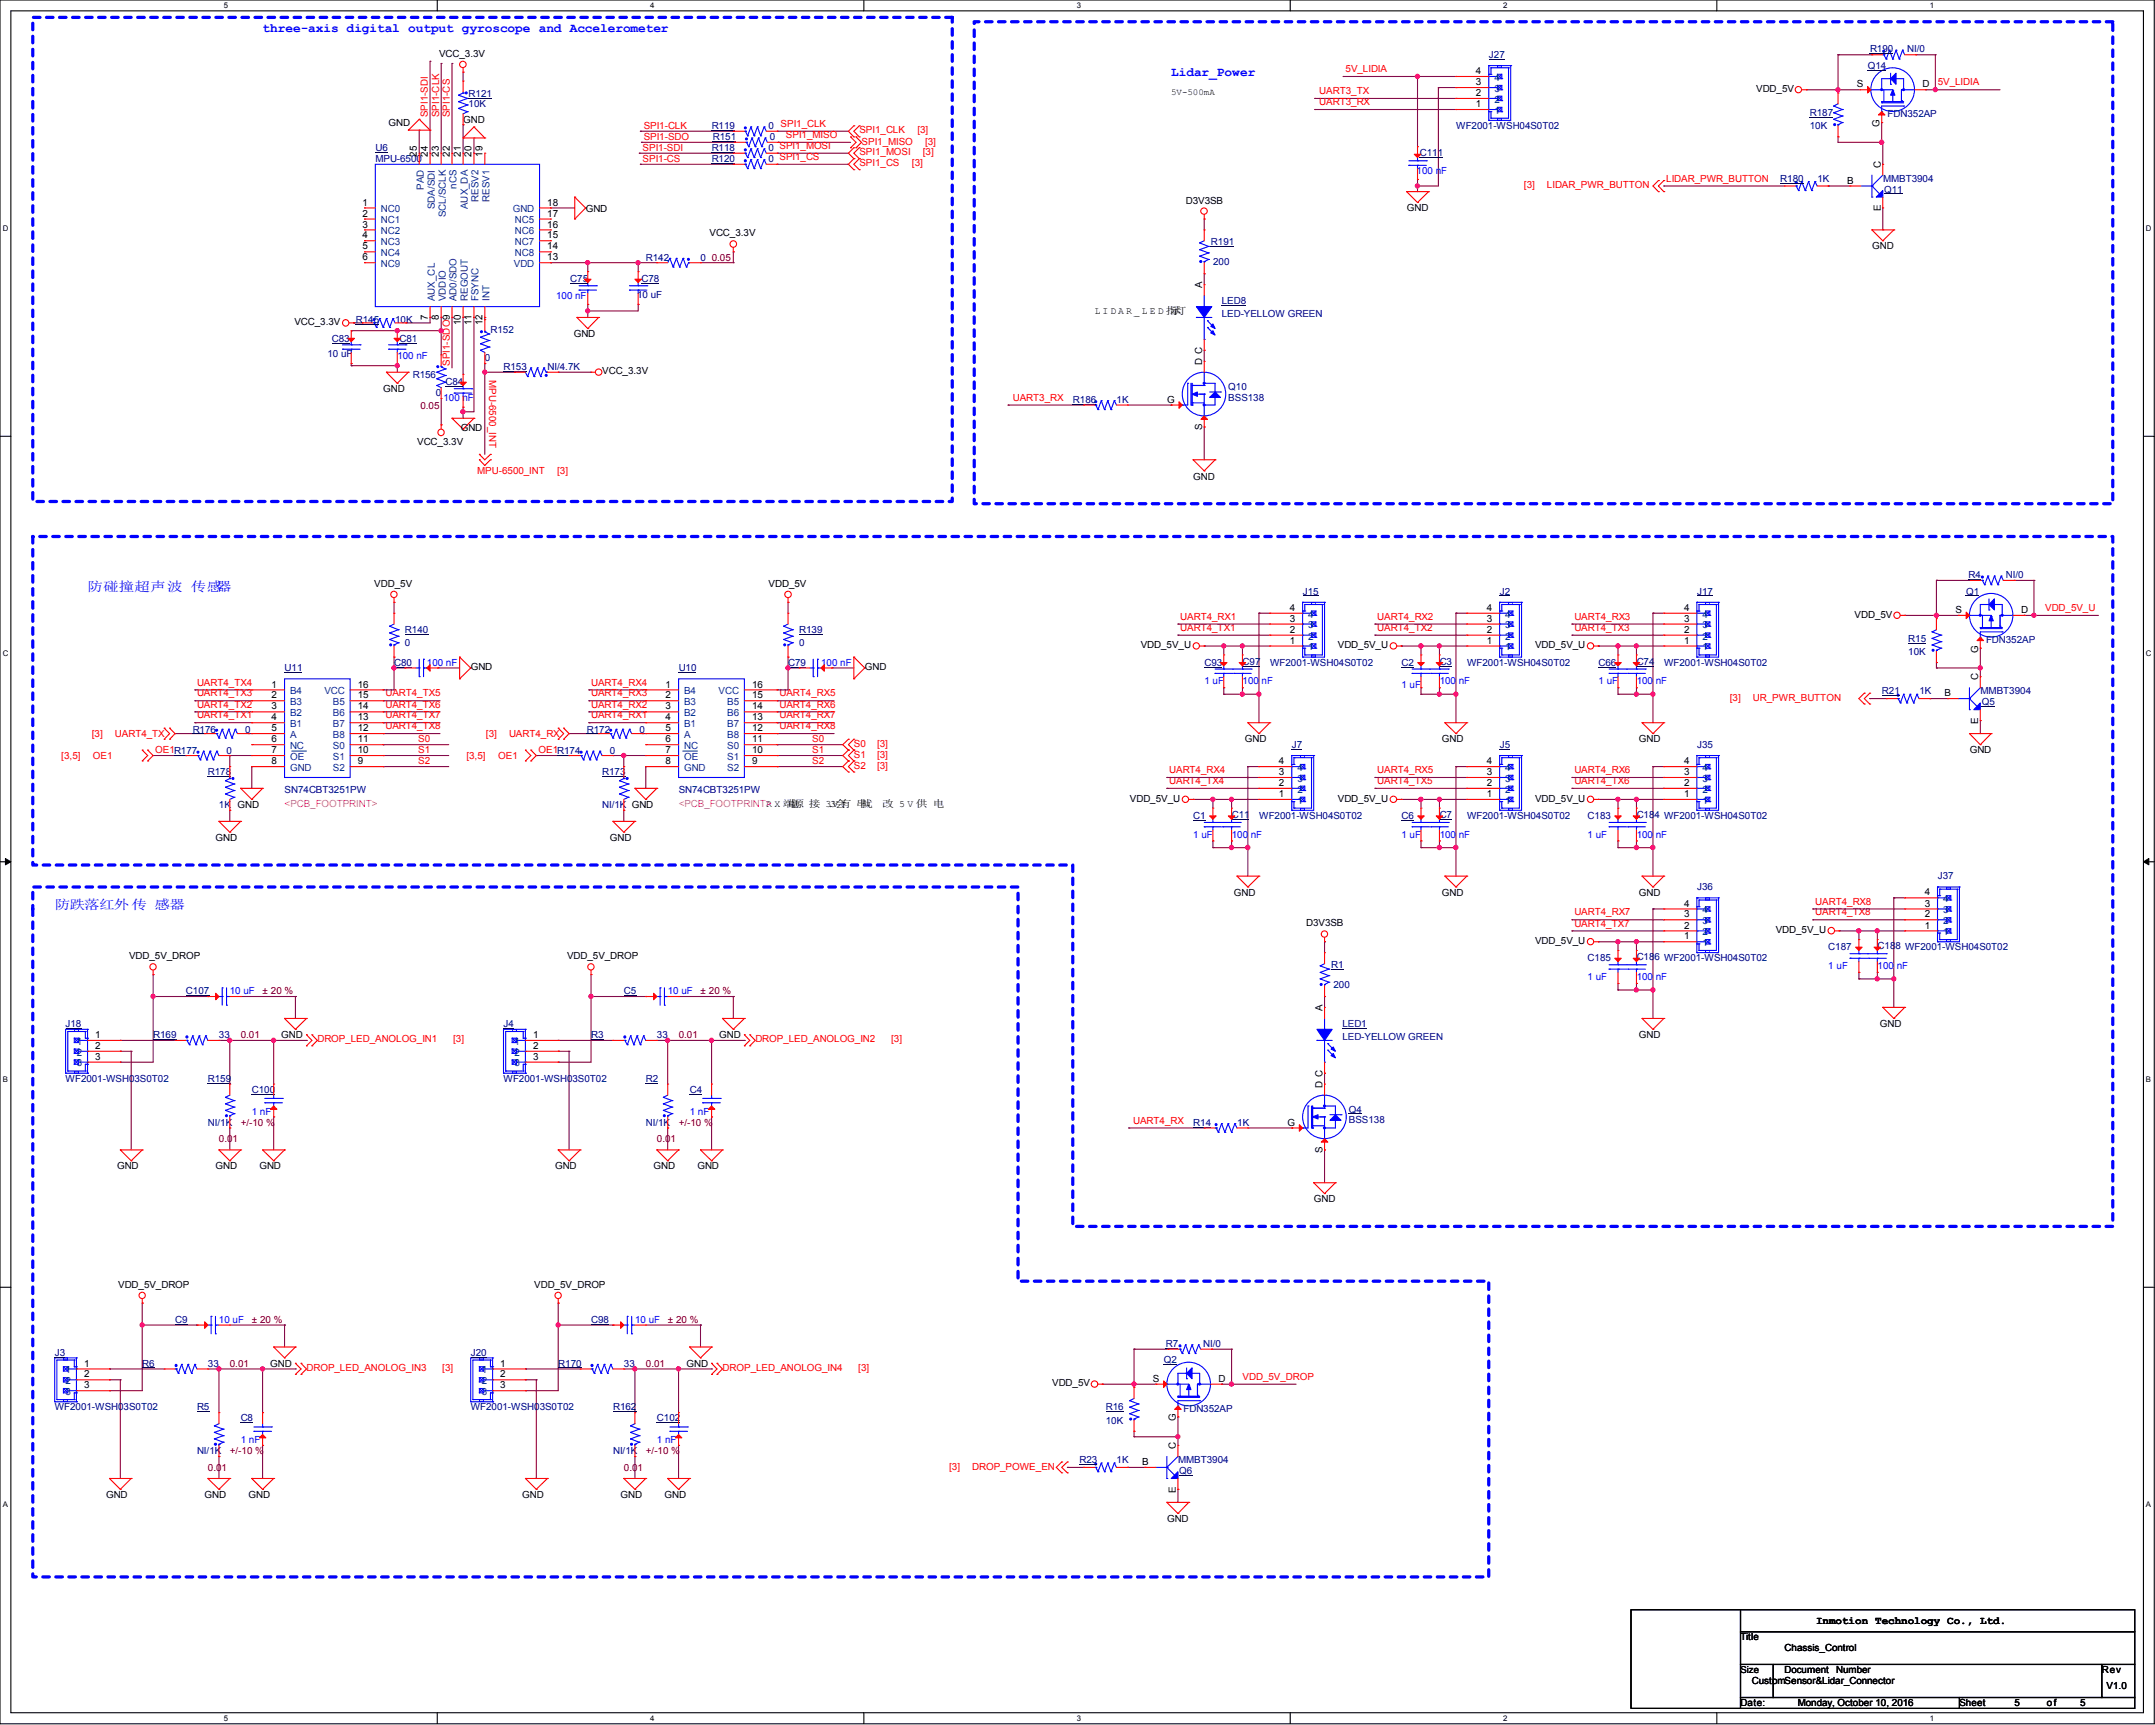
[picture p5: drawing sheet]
<svg xmlns="http://www.w3.org/2000/svg" width="210mm" height="168mm" viewBox="0 0 210 168" stroke-linecap="round" stroke-linejoin="round" font-family="sans-serif">
<defs><g id="words">
<g font-size="1.3" fill="#00f">
<text x="8.5" y="57.6">防碰撞超声波 传感</text>
<text x="21.1" y="57.6">器</text>
<text x="5.3" y="88.5">防跌落红外传 感器</text>
</g>
<g font-size="1.2" fill="#00f">
<text x="25.6" y="3.2">three-axis digital output gyroscope and Accelerometer</text>
<text x="114.1" y="7.4">Lidar_Power</text>
</g>
<text font-size="1.1" x="177" y="158.2">Inmotion Technology Co., Ltd.</text>
<g font-size="1">
<text x="42.8" y="5.5">VCC_3.3V</text>
<text x="45.1" y="11.9">GND</text>
<text x="143.8" y="9.4">2</text>
<text x="143.8" y="8.3">3</text>
<text x="143.8" y="7.2">4</text>
<text x="143.8" y="10.4">1</text>
<text x="171.1" y="9">VDD_5V</text>
<text x="181" y="8.5">S</text>
<text x="187.4" y="8.5">D</text>
<text x="37.9" y="12.3">GND</text>
<text x="40.6" y="15.3" transform="rotate(-90 40.6 15.3)">25</text>
<text x="41.7" y="15.3" transform="rotate(-90 41.7 15.3)">24</text>
<text x="42.8" y="15.3" transform="rotate(-90 42.8 15.3)">23</text>
<text x="43.8" y="15.3" transform="rotate(-90 43.8 15.3)">22</text>
<text x="44.9" y="15.3" transform="rotate(-90 44.9 15.3)">21</text>
<text x="46" y="15.3" transform="rotate(-90 46 15.3)">20</text>
<text x="47" y="15.3" transform="rotate(-90 47 15.3)">19</text>
<text x="180" y="17.9">B</text>
<text x="183.2" y="12.4" transform="rotate(-90 183.2 12.4)">G</text>
<text x="183.3" y="16.3" transform="rotate(-90 183.3 16.3)">C</text>
<text x="35.3" y="21.1">2</text>
<text x="35.3" y="22.2">3</text>
<text x="35.3" y="23.2">4</text>
<text x="35.3" y="20">1</text>
<text x="53.3" y="22.2">16</text>
<text x="53.3" y="20">18</text>
<text x="53.3" y="21.1">17</text>
<text x="53.3" y="23.2">15</text>
<text x="57.1" y="20.7">GND</text>
<text x="69.1" y="23">VCC_3.3V</text>
<text x="115.5" y="19.8">D3V3SB</text>
<text x="137.1" y="20.6">GND</text>
<text x="183.3" y="20.6" transform="rotate(-90 183.3 20.6)">E</text>
<text x="35.3" y="25.4">6</text>
<text x="35.3" y="24.3">5</text>
<text x="53.3" y="24.3">14</text>
<text x="53.3" y="25.4">13</text>
<text x="117.1" y="28" transform="rotate(-90 117.1 28)">A</text>
<text x="182.4" y="24.3">GND</text>
<text x="28.7" y="31.7">VCC_3.3V</text>
<text x="41.7" y="31.1" transform="rotate(-90 41.7 31.1)">7</text>
<text x="42.8" y="31.1" transform="rotate(-90 42.8 31.1)">8</text>
<text x="44.9" y="31.7" transform="rotate(-90 44.9 31.7)">10</text>
<text x="46" y="31.7" transform="rotate(-90 46 31.7)">11</text>
<text x="47" y="31.7" transform="rotate(-90 47 31.7)">12</text>
<text x="55.9" y="32.9">GND</text>
<text x="106.7" y="30.6">L I D A R _ L E D 指灯</text>
<text x="114" y="30.6">示</text>
<text x="117.1" y="35.5" transform="rotate(-90 117.1 35.5)">D C</text>
<text x="37.3" y="38.2">GND</text>
<text x="58.7" y="36.5">VCC_3.3V</text>
<text x="113.7" y="39.2">G</text>
<text x="117.1" y="41.9" transform="rotate(-90 117.1 41.9)">S</text>
<text x="40.6" y="43.3">VCC_3.3V</text>
<text x="44.9" y="42">GND</text>
<text x="116.3" y="46.7">GND</text>
<text x="36.5" y="57.2">VDD_5V</text>
<text x="74.9" y="57.2">VDD_5V</text>
<text x="125.7" y="59.5">4</text>
<text x="144.9" y="59.5">4</text>
<text x="164.1" y="59.5">4</text>
<text x="190.6" y="59.7">S</text>
<text x="196.9" y="59.7">D</text>
<text x="45.9" y="65.3">GND</text>
<text x="84.3" y="65.3">GND</text>
<text x="111.2" y="63.1">VDD_5V_U</text>
<text x="125.7" y="61.6">2</text>
<text x="125.7" y="60.6">3</text>
<text x="125.7" y="62.7">1</text>
<text x="130.4" y="63.1">VDD_5V_U</text>
<text x="144.9" y="61.6">2</text>
<text x="144.9" y="60.6">3</text>
<text x="144.9" y="62.7">1</text>
<text x="149.6" y="63.1">VDD_5V_U</text>
<text x="164.1" y="61.6">2</text>
<text x="164.1" y="60.6">3</text>
<text x="164.1" y="62.7">1</text>
<text x="180.7" y="60.2">VDD_5V</text>
<text x="192.8" y="63.6" transform="rotate(-90 192.8 63.6)">G</text>
<text x="26.5" y="68">2</text>
<text x="26.5" y="69.1">3</text>
<text x="26.5" y="70.2">4</text>
<text x="26.5" y="71.2">5</text>
<text x="26.5" y="67">1</text>
<text x="34.9" y="71.2">12</text>
<text x="34.9" y="70.2">13</text>
<text x="34.9" y="69.1">14</text>
<text x="34.9" y="68">15</text>
<text x="34.9" y="67">16</text>
<text x="64.9" y="68">2</text>
<text x="64.9" y="69.1">3</text>
<text x="64.9" y="70.2">4</text>
<text x="64.9" y="71.2">5</text>
<text x="64.9" y="67">1</text>
<text x="73.3" y="71.2">12</text>
<text x="73.3" y="70.2">13</text>
<text x="73.3" y="69.1">14</text>
<text x="73.3" y="68">15</text>
<text x="73.3" y="67">16</text>
<text x="189.5" y="67.8">B</text>
<text x="192.8" y="70.5" transform="rotate(-90 192.8 70.5)">E</text>
<text x="192.8" y="66.3" transform="rotate(-90 192.8 66.3)">C</text>
<text x="26.5" y="72.3">6</text>
<text x="26.5" y="73.4">7</text>
<text x="26.5" y="74.4">8</text>
<text x="34.9" y="72.3">11</text>
<text x="34.9" y="73.4">10</text>
<text x="34.9" y="74.4">9</text>
<text x="64.9" y="72.3">6</text>
<text x="64.9" y="73.4">7</text>
<text x="64.9" y="74.4">8</text>
<text x="73.3" y="72.3">11</text>
<text x="73.3" y="73.4">10</text>
<text x="73.3" y="74.4">9</text>
<text x="121.3" y="72.3">GND</text>
<text x="124.6" y="76.6">2</text>
<text x="124.6" y="75.5">3</text>
<text x="124.6" y="74.4">4</text>
<text x="124.6" y="77.6">1</text>
<text x="140.5" y="72.3">GND</text>
<text x="144.9" y="76.6">2</text>
<text x="144.9" y="75.5">3</text>
<text x="144.9" y="74.4">4</text>
<text x="144.9" y="77.6">1</text>
<text x="159.7" y="72.3">GND</text>
<text x="164.1" y="76.6">2</text>
<text x="164.1" y="75.5">3</text>
<text x="164.1" y="74.4">4</text>
<text x="164.1" y="77.6">1</text>
<text x="191.9" y="73.4">GND</text>
<text x="21" y="81.9">GND</text>
<text x="59.4" y="81.9">GND</text>
<text x="74.7" y="78.6">R X 端源 接 3.3V会</text>
<text x="76.8" y="78.6">电</text>
<text x="81.8" y="78.6">有 串， 改 5 V 供 电</text>
<text x="83.9" y="78.6">扰</text>
<text x="110.1" y="78.1">VDD_5V_U</text>
<text x="130.4" y="78.1">VDD_5V_U</text>
<text x="149.6" y="78.1">VDD_5V_U</text>
<text x="120.2" y="87.2">GND</text>
<text x="140.5" y="87.2">GND</text>
<text x="159.7" y="87.2">GND</text>
<text x="164.1" y="89.4">3</text>
<text x="164.1" y="88.3">4</text>
<text x="187.6" y="89.4">2</text>
<text x="187.6" y="88.3">3</text>
<text x="187.6" y="87.2">4</text>
<text x="12.6" y="93.4">VDD_5V_DROP</text>
<text x="55.3" y="93.4">VDD_5V_DROP</text>
<text x="127.3" y="90.2">D3V3SB</text>
<text x="149.6" y="91.9">VDD_5V_U</text>
<text x="164.1" y="90.4">2</text>
<text x="164.1" y="91.5">1</text>
<text x="173" y="90.9">VDD_5V_U</text>
<text x="187.6" y="90.4">1</text>
<text x="9.3" y="101.1">1</text>
<text x="27.4" y="101.1">GND</text>
<text x="52" y="101.1">1</text>
<text x="70.1" y="101.1">GND</text>
<text x="128.9" y="98.5" transform="rotate(-90 128.9 98.5)">A</text>
<text x="159.7" y="101.1">GND</text>
<text x="183.2" y="100.1">GND</text>
<text x="9.3" y="102.2">2</text>
<text x="9.3" y="103.2">3</text>
<text x="52" y="102.2">2</text>
<text x="52" y="103.2">3</text>
<text x="128.9" y="105.9" transform="rotate(-90 128.9 105.9)">D C</text>
<text x="11.4" y="113.9">GND</text>
<text x="21" y="113.9">GND</text>
<text x="25.3" y="113.9">GND</text>
<text x="54.1" y="113.9">GND</text>
<text x="63.7" y="113.9">GND</text>
<text x="68" y="113.9">GND</text>
<text x="125.5" y="109.6">G</text>
<text x="128.9" y="112.3" transform="rotate(-90 128.9 112.3)">S</text>
<text x="128" y="117.1">GND</text>
<text x="11.5" y="125.4">VDD_5V_DROP</text>
<text x="52.1" y="125.4">VDD_5V_DROP</text>
<text x="8.2" y="134.2">2</text>
<text x="8.2" y="135.2">3</text>
<text x="8.2" y="133.1">1</text>
<text x="26.3" y="133.1">GND</text>
<text x="48.8" y="134.2">2</text>
<text x="48.8" y="135.2">3</text>
<text x="48.8" y="133.1">1</text>
<text x="66.9" y="133.1">GND</text>
<text x="102.5" y="135">VDD_5V</text>
<text x="112.3" y="134.6">S</text>
<text x="118.7" y="134.6">D</text>
<text x="111.3" y="142.7">B</text>
<text x="114.6" y="141.1" transform="rotate(-90 114.6 141.1)">C</text>
<text x="114.6" y="138.5" transform="rotate(-90 114.6 138.5)">G</text>
<text x="10.3" y="145.9">GND</text>
<text x="19.9" y="145.9">GND</text>
<text x="24.2" y="145.9">GND</text>
<text x="50.9" y="145.9">GND</text>
<text x="60.5" y="145.9">GND</text>
<text x="64.8" y="145.9">GND</text>
<text x="113.7" y="148.3">GND</text>
<text x="114.6" y="145.4" transform="rotate(-90 114.6 145.4)">E</text>
<text x="169.6" y="159.8">Title</text>
<text x="173.9" y="160.9">Chassis_Control</text>
<text x="169.6" y="166.2">Date:</text>
<text x="170.7" y="164.1">CustomSensor&amp;Lidar_Connector</text>
<text x="173.9" y="163">Document</text>
<text x="175.2" y="166.2">Monday, October 10, 2016</text>
<text x="178.9" y="163">Number</text>
<text x="190.9" y="166.2">Sheet</text>
<text x="196.3" y="166.2">5</text>
<text x="199.5" y="166.2">of</text>
<text x="202.7" y="166.2">5</text>
<text x="204.8" y="163">Rev</text>
<text x="205.3" y="164.5">V1.0</text>
</g>
<g font-size="1" fill="#000080">
<text x="145.1" y="5.6">J27</text>
<text x="182.2" y="5.1">R190</text>
<text x="185.9" y="5.1">NI/0</text>
<text x="45.7" y="9.5">R121</text>
<text x="45.7" y="10.4">10K</text>
<text x="176.4" y="11.3">R187</text>
<text x="182" y="6.7">Q14</text>
<text x="183.9" y="11.4">FDN352AP</text>
<text x="36.6" y="14.7">U6</text>
<text x="36.6" y="15.8">MPU-6500</text>
<text x="69.4" y="12.6">R119</text>
<text x="69.4" y="14.7">R118</text>
<text x="69.4" y="15.8">R120</text>
<text x="69.5" y="13.6">R151</text>
<text x="74.9" y="12.6">0 SPI1_CLK</text>
<text x="74.9" y="14.7">0 SPI1_MOSI</text>
<text x="74.9" y="15.8">0 SPI1_CS</text>
<text x="75" y="13.6">0</text>
<text x="138.4" y="15.2">C111</text>
<text x="141.9" y="12.6">WF2001-WSH04S0T02</text>
<text x="173.5" y="17.7">R180</text>
<text x="176.4" y="12.6">10K</text>
<text x="177.1" y="17.7">1K</text>
<text x="183.5" y="17.7">MMBT3904</text>
<text x="118" y="23.9">R191</text>
<text x="183.6" y="18.8">Q11</text>
<text x="55.6" y="27.5">C75</text>
<text x="62.1" y="29">10 uF</text>
<text x="62.5" y="27.5">C78</text>
<text x="62.9" y="25.4">R142</text>
<text x="68.3" y="25.4">0</text>
<text x="118.2" y="25.8">200</text>
<text x="119.1" y="29.6">LED8</text>
<text x="31.9" y="34.8">10 uF</text>
<text x="32.3" y="33.3">C83</text>
<text x="34.7" y="31.5">R145</text>
<text x="38.5" y="31.5">10K</text>
<text x="38.9" y="33.3">C81</text>
<text x="47.3" y="35.2">0</text>
<text x="47.8" y="32.4">R152</text>
<text x="119.1" y="30.9">LED-YELLOW GREEN</text>
<text x="40.2" y="36.8">R156</text>
<text x="42.5" y="38.6">0</text>
<text x="43.4" y="37.5">C84</text>
<text x="49.1" y="36">R153</text>
<text x="53.3" y="36">NI/4.7K</text>
<text x="104.6" y="39.2">R186</text>
<text x="108.8" y="39.2">1K</text>
<text x="119.7" y="38">Q10</text>
<text x="119.7" y="39">BSS138</text>
<text x="127" y="57.9">J15</text>
<text x="146.2" y="57.9">J2</text>
<text x="165.4" y="57.9">J17</text>
<text x="191.6" y="57.9">Q1</text>
<text x="191.8" y="56.3">R4</text>
<text x="195.5" y="56.3">NI/0</text>
<text x="27.7" y="65.4">U11</text>
<text x="38.4" y="64.9">C80</text>
<text x="39.5" y="61.6">R140</text>
<text x="39.5" y="62.9">0</text>
<text x="66.1" y="65.4">U10</text>
<text x="76.8" y="64.9">C79</text>
<text x="77.9" y="61.6">R139</text>
<text x="77.9" y="62.9">0</text>
<text x="117.4" y="64.9">C93</text>
<text x="121.1" y="64.7">C97</text>
<text x="123.8" y="64.9">WF2001-WSH04S0T02</text>
<text x="136.6" y="64.9">C2</text>
<text x="140.3" y="64.7">C3</text>
<text x="143" y="64.9">WF2001-WSH04S0T02</text>
<text x="155.8" y="64.9">C66</text>
<text x="159.5" y="64.7">C74</text>
<text x="162.2" y="64.9">WF2001-WSH04S0T02</text>
<text x="186" y="62.5">R15</text>
<text x="186" y="63.8">10K</text>
<text x="193.5" y="62.6">FDN352AP</text>
<text x="18.8" y="71.4">R176</text>
<text x="23.9" y="71.4">0</text>
<text x="57.2" y="71.4">R172</text>
<text x="62.3" y="71.4">0</text>
<text x="183.4" y="67.6">R21</text>
<text x="187" y="67.6">1K</text>
<text x="193" y="67.6">MMBT3904</text>
<text x="193.1" y="68.7">Q5</text>
<text x="20.3" y="75.5">R178</text>
<text x="22.1" y="73.5">0</text>
<text x="27.7" y="77.2">SN74CBT3251PW</text>
<text x="58.7" y="75.5">R173</text>
<text x="59.4" y="73.5">0</text>
<text x="66.1" y="77.2">SN74CBT3251PW</text>
<text x="125.9" y="72.9">J7</text>
<text x="146.2" y="72.9">J5</text>
<text x="165.4" y="72.9">J35</text>
<text x="21.3" y="78.7">1K GND</text>
<text x="58.7" y="78.7">NI/1K GND</text>
<text x="116.3" y="79.8">C1</text>
<text x="120" y="79.7">C11</text>
<text x="122.7" y="79.8">WF2001-WSH04S0T02</text>
<text x="136.6" y="79.8">C6</text>
<text x="140.3" y="79.7">C7</text>
<text x="143" y="79.8">WF2001-WSH04S0T02</text>
<text x="154.7" y="79.8">C183</text>
<text x="159.5" y="79.7">C184 WF2001-WSH04S0T02</text>
<text x="165.4" y="86.7">J36</text>
<text x="188.8" y="85.6">J37</text>
<text x="129.7" y="94.3">R1</text>
<text x="154.7" y="93.6">C185</text>
<text x="159.5" y="93.5">C186 WF2001-WSH04S0T02</text>
<text x="178.2" y="92.6">C187</text>
<text x="183" y="92.5">C188 WF2001-WSH04S0T02</text>
<text x="6.4" y="100.1">J18</text>
<text x="14.9" y="101.1">R169</text>
<text x="18.1" y="96.9">C107</text>
<text x="21.3" y="101.1">33</text>
<text x="49.1" y="100.1">J4</text>
<text x="57.6" y="101.1">R3</text>
<text x="60.8" y="96.9">C5</text>
<text x="64" y="101.1">33</text>
<text x="129.9" y="96.2">200</text>
<text x="130.8" y="100.1">LED1</text>
<text x="130.8" y="101.3">LED-YELLOW GREEN</text>
<text x="6.4" y="105.4">WF2001-WSH03S0T02</text>
<text x="20.3" y="105.4">R159</text>
<text x="24.5" y="106.4">C100</text>
<text x="49.1" y="105.4">WF2001-WSH03S0T02</text>
<text x="62.9" y="105.4">R2</text>
<text x="67.2" y="106.4">C4</text>
<text x="20.3" y="109.6">NI/1K</text>
<text x="62.9" y="109.6">NI/1K</text>
<text x="116.3" y="109.6">R14</text>
<text x="120.6" y="109.6">1K</text>
<text x="131.4" y="108.4">Q4</text>
<text x="131.4" y="109.4">BSS138</text>
<text x="17.1" y="128.9">C9</text>
<text x="57.6" y="128.9">C98</text>
<text x="113.6" y="131.2">R7</text>
<text x="117.3" y="131.2">NI/0</text>
<text x="5.3" y="132.1">J3</text>
<text x="5.3" y="137.4">WF2001-WSH03S0T02</text>
<text x="13.9" y="133.1">R6</text>
<text x="19.2" y="137.4">R5</text>
<text x="20.3" y="133.1">33</text>
<text x="45.9" y="132.1">J20</text>
<text x="45.9" y="137.4">WF2001-WSH03S0T02</text>
<text x="54.4" y="133.1">R170</text>
<text x="59.7" y="137.4">R162</text>
<text x="60.8" y="133.1">33</text>
<text x="107.8" y="137.4">R16</text>
<text x="113.4" y="132.8">Q2</text>
<text x="115.3" y="137.5">FDN352AP</text>
<text x="19.2" y="141.6">NI/1K</text>
<text x="23.5" y="138.5">C8</text>
<text x="59.7" y="141.6">NI/1K</text>
<text x="64" y="138.5">C102</text>
<text x="105.2" y="142.5">R23</text>
<text x="107.8" y="138.7">10K</text>
<text x="108.8" y="142.5">1K</text>
<text x="114.8" y="142.5">MMBT3904</text>
<text x="114.9" y="143.6">Q6</text>
</g>
<g font-size="1" fill="#f00">
<text x="41.7" y="11.4" transform="rotate(-90 41.7 11.4)">SPI1-SDI</text>
<text x="42.8" y="11.4" transform="rotate(-90 42.8 11.4)">SPI1-CLK</text>
<text x="43.8" y="11.4" transform="rotate(-90 43.8 11.4)">SPI1-CS</text>
<text x="128.6" y="9.2">UART3_TX</text>
<text x="128.6" y="10.2">UART3_RX</text>
<text x="131.1" y="7">5V_LIDIA</text>
<text x="188.8" y="8.3">5V_LIDIA</text>
<text x="62.6" y="15.8">SPI1-CS</text>
<text x="62.6" y="14.7">SPI1-SDI</text>
<text x="62.7" y="12.6">SPI1-CLK</text>
<text x="62.7" y="13.7">SPI1-SDO</text>
<text x="76.6" y="13.4">SPI1_MISO</text>
<text x="83.7" y="13">SPI1_CLK</text>
<text x="83.7" y="15.1">SPI1_MOSI</text>
<text x="83.7" y="16.2">SPI1_CS</text>
<text x="84" y="14.1">SPI1_MISO</text>
<text x="88.9" y="16.2">[3]</text>
<text x="89.4" y="13">[3]</text>
<text x="89.9" y="15.1">[3]</text>
<text x="90.1" y="14.1">[3]</text>
<text x="162.4" y="17.7">LIDAR_PWR_BUTTON</text>
<text x="148.5" y="18.3">[3]</text>
<text x="150.8" y="18.3">LIDAR_PWR_BUTTON</text>
<text x="43.8" y="35.6" transform="rotate(-90 43.8 35.6)">SPI1-SDO9</text>
<text x="47.7" y="37" transform="rotate(90 47.7 37)">MPU-6500_INT</text>
<text x="98.7" y="39">UART3_RX</text>
<text x="46.5" y="46.2">MPU-6500_INT</text>
<text x="54.3" y="46.2">[3]</text>
<text x="199.3" y="59.5">VDD_5V_U</text>
<text x="115" y="61.4">UART4_TX1</text>
<text x="115" y="60.4">UART4_RX1</text>
<text x="134.2" y="61.4">UART4_TX2</text>
<text x="134.2" y="60.4">UART4_RX2</text>
<text x="153.4" y="61.4">UART4_TX3</text>
<text x="153.4" y="60.4">UART4_RX3</text>
<text x="9" y="71.8">[3]</text>
<text x="11.2" y="71.8">UART4_TX</text>
<text x="19.2" y="66.8">UART4_TX4</text>
<text x="19.2" y="67.8">UART4_TX3</text>
<text x="19.2" y="68.9">UART4_TX2</text>
<text x="19.2" y="70">UART4_TX1</text>
<text x="37.6" y="67.8">UART4_TX5</text>
<text x="37.6" y="68.9">UART4_TX6</text>
<text x="37.6" y="70">UART4_TX7</text>
<text x="37.6" y="71">UART4_TX8</text>
<text x="47.4" y="71.8">[3]</text>
<text x="49.6" y="71.8">UART4_RX</text>
<text x="57.6" y="66.8">UART4_RX4</text>
<text x="57.6" y="67.8">UART4_RX3</text>
<text x="57.6" y="68.9">UART4_RX2</text>
<text x="57.6" y="70">UART4_RX1</text>
<text x="76" y="67.8">UART4_RX5</text>
<text x="76" y="68.9">UART4_RX6</text>
<text x="76" y="70">UART4_RX7</text>
<text x="76" y="71">UART4_RX8</text>
<text x="168.6" y="68.3">[3]</text>
<text x="170.8" y="68.3">UR_PWR_BUTTON</text>
<text x="6" y="73.9">[3,5]</text>
<text x="9.1" y="73.9">OE1</text>
<text x="15.1" y="73.4">OE1R177</text>
<text x="40.8" y="72.3">S0</text>
<text x="40.8" y="73.4">S1</text>
<text x="40.8" y="74.5">S2</text>
<text x="45.5" y="73.9">[3,5]</text>
<text x="48.5" y="73.9">OE1</text>
<text x="52.5" y="73.4">OE1R174</text>
<text x="79.2" y="72.3">S0</text>
<text x="79.2" y="73.4">S1</text>
<text x="79.2" y="74.5">S2</text>
<text x="83.2" y="74.9">S2</text>
<text x="83.2" y="72.8">S0</text>
<text x="83.2" y="73.8">S1</text>
<text x="85.5" y="74.9">[3]</text>
<text x="85.5" y="72.8">[3]</text>
<text x="85.5" y="73.8">[3]</text>
<text x="113.9" y="76.4">UART4_TX4</text>
<text x="113.9" y="75.3">UART4_RX4</text>
<text x="134.2" y="76.4">UART4_TX5</text>
<text x="134.2" y="75.3">UART4_RX5</text>
<text x="153.4" y="76.4">UART4_TX6</text>
<text x="153.4" y="75.3">UART4_RX6</text>
<text x="153.4" y="89.2">UART4_RX7</text>
<text x="176.9" y="89.2">UART4_TX8</text>
<text x="176.9" y="88.1">UART4_RX8</text>
<text x="153.4" y="90.3">UART4_TX7</text>
<text x="30.9" y="101.5">DROP_LED_ANOLOG_IN1</text>
<text x="44.2" y="101.5">[3]</text>
<text x="73.6" y="101.5">DROP_LED_ANOLOG_IN2</text>
<text x="86.8" y="101.5">[3]</text>
<text x="110.4" y="109.5">UART4_RX</text>
<text x="29.9" y="133.5">DROP_LED_ANOLOG_IN3</text>
<text x="43.1" y="133.5">[3]</text>
<text x="70.4" y="133.5">DROP_LED_ANOLOG_IN4</text>
<text x="83.6" y="133.5">[3]</text>
<text x="121.1" y="134.4">VDD_5V_DROP</text>
<text x="92.5" y="143.2">[3]</text>
<text x="94.7" y="143.2">DROP_POWE_EN</text>
</g>
<g font-size="1" fill="#004080">
<text x="145.6" y="10">2</text>
<text x="145.6" y="9">3</text>
<text x="145.6" y="7.9">4</text>
<text x="145.6" y="11.1">1</text>
<text x="37.1" y="21.8">NC1</text>
<text x="37.1" y="22.8">NC2</text>
<text x="37.1" y="23.9">NC3</text>
<text x="37.1" y="20.7">NC0</text>
<text x="41.3" y="18.5" transform="rotate(-90 41.3 18.5)">PAD</text>
<text x="42.4" y="20.4" transform="rotate(-90 42.4 20.4)">SDA/SDI</text>
<text x="43.4" y="21.2" transform="rotate(-90 43.4 21.2)">SCL/SCLK</text>
<text x="44.5" y="18.4" transform="rotate(-90 44.5 18.4)">nCS</text>
<text x="45.6" y="20.4" transform="rotate(-90 45.6 20.4)">AUX_DA</text>
<text x="46.6" y="19.7" transform="rotate(-90 46.6 19.7)">RESV2</text>
<text x="47.7" y="19.7" transform="rotate(-90 47.7 19.7)">RESV1</text>
<text x="50" y="20.7">GND</text>
<text x="50.2" y="22.8">NC6</text>
<text x="50.2" y="21.8">NC5</text>
<text x="50.2" y="23.9">NC7</text>
<text x="37.1" y="26">NC9</text>
<text x="37.1" y="25">NC4</text>
<text x="42.4" y="29.3" transform="rotate(-90 42.4 29.3)">AUX_CL</text>
<text x="43.4" y="29.3" transform="rotate(-90 43.4 29.3)">VDDIO</text>
<text x="44.5" y="29.3" transform="rotate(-90 44.5 29.3)">AD0/SDO</text>
<text x="45.6" y="29.3" transform="rotate(-90 45.6 29.3)">REGOUT</text>
<text x="46.6" y="29.3" transform="rotate(-90 46.6 29.3)">FSYNC</text>
<text x="47.7" y="29.3" transform="rotate(-90 47.7 29.3)">INT</text>
<text x="50.1" y="26">VDD</text>
<text x="50.2" y="25">NC8</text>
<text x="127.5" y="62.3">2</text>
<text x="127.5" y="61.2">3</text>
<text x="127.5" y="60.2">4</text>
<text x="127.5" y="63.4">1</text>
<text x="146.7" y="62.3">2</text>
<text x="146.7" y="61.2">3</text>
<text x="146.7" y="60.2">4</text>
<text x="146.7" y="63.4">1</text>
<text x="165.9" y="62.3">2</text>
<text x="165.9" y="61.2">3</text>
<text x="165.9" y="60.2">4</text>
<text x="165.9" y="63.4">1</text>
<text x="28.3" y="68.7">B3</text>
<text x="28.3" y="69.8">B2</text>
<text x="28.3" y="70.8">B1</text>
<text x="28.3" y="71.9">A</text>
<text x="28.3" y="67.6">B4</text>
<text x="31.6" y="67.6">VCC</text>
<text x="32.4" y="71.9">B8</text>
<text x="32.4" y="70.8">B7</text>
<text x="32.4" y="69.8">B6</text>
<text x="32.4" y="68.7">B5</text>
<text x="66.7" y="68.7">B3</text>
<text x="66.7" y="69.8">B2</text>
<text x="66.7" y="70.8">B1</text>
<text x="66.7" y="71.9">A</text>
<text x="66.7" y="67.6">B4</text>
<text x="70" y="67.6">VCC</text>
<text x="70.9" y="71.9">B8</text>
<text x="70.9" y="70.8">B7</text>
<text x="70.9" y="69.8">B6</text>
<text x="70.9" y="68.7">B5</text>
<text x="28.3" y="73">NC</text>
<text x="28.3" y="74">OE</text>
<text x="28.3" y="75.1">GND</text>
<text x="32.4" y="73">S0</text>
<text x="32.4" y="74">S1</text>
<text x="32.4" y="75.1">S2</text>
<text x="66.7" y="73">NC</text>
<text x="66.7" y="74">OE</text>
<text x="66.7" y="75.1">GND</text>
<text x="70.9" y="73">S0</text>
<text x="70.9" y="74">S1</text>
<text x="70.9" y="75.1">S2</text>
<text x="126.4" y="77.2">2</text>
<text x="126.4" y="76.2">3</text>
<text x="126.4" y="75.1">4</text>
<text x="146.7" y="77.2">2</text>
<text x="146.7" y="76.2">3</text>
<text x="146.7" y="75.1">4</text>
<text x="165.9" y="77.2">2</text>
<text x="165.9" y="76.2">3</text>
<text x="165.9" y="75.1">4</text>
<text x="126.4" y="78.3">1</text>
<text x="146.7" y="78.3">1</text>
<text x="165.9" y="78.3">1</text>
<text x="165.9" y="89">4</text>
<text x="189.4" y="89">3</text>
<text x="189.4" y="87.9">4</text>
<text x="165.9" y="91.1">2</text>
<text x="165.9" y="90">3</text>
<text x="165.9" y="92.2">1</text>
<text x="189.4" y="90">2</text>
<text x="189.4" y="91.1">1</text>
<text x="7.5" y="101.8">1</text>
<text x="50.2" y="101.8">1</text>
<text x="7.5" y="102.8">2</text>
<text x="7.5" y="103.9">3</text>
<text x="50.2" y="102.8">2</text>
<text x="50.2" y="103.9">3</text>
<text x="6.4" y="134.8">2</text>
<text x="6.4" y="135.9">3</text>
<text x="6.4" y="133.8">1</text>
<text x="47" y="134.8">2</text>
<text x="47" y="135.9">3</text>
<text x="47" y="133.8">1</text>
</g>
<g font-size="1" fill="#00f">
<text x="138" y="17">100 nF</text>
<text x="54.2" y="29.1">100 nF</text>
<text x="38.7" y="35">100 nF</text>
<text x="43.2" y="39">100 nF</text>
<text x="41.6" y="64.9">100 nF</text>
<text x="80" y="64.9">100 nF</text>
<text x="117.4" y="66.7">1 uF</text>
<text x="121.1" y="66.7">100 nF</text>
<text x="136.6" y="67">1 uF</text>
<text x="140.3" y="66.7">100 nF</text>
<text x="155.8" y="66.7">1 uF</text>
<text x="159.5" y="66.7">100 nF</text>
<text x="116.3" y="81.6">1 uF</text>
<text x="120" y="81.6">100 nF</text>
<text x="136.6" y="81.6">1 uF</text>
<text x="140.3" y="81.6">100 nF</text>
<text x="154.7" y="81.6">1 uF</text>
<text x="159.5" y="81.6">100 nF</text>
<text x="154.7" y="95.5">1 uF</text>
<text x="159.5" y="95.5">100 nF</text>
<text x="178.2" y="94.4">1 uF</text>
<text x="183" y="94.4">100 nF</text>
<text x="22.4" y="96.9">10 uF</text>
<text x="65.1" y="96.9">10 uF</text>
<text x="24.5" y="108.6">1 nF</text>
<text x="67.2" y="108.6">1 nF</text>
<text x="21.3" y="128.9">10 uF</text>
<text x="61.9" y="128.9">10 uF</text>
<text x="23.5" y="140.6">1 nF</text>
<text x="64" y="140.6">1 nF</text>
</g>
<g font-size="1" fill="#800000">
<text x="69.4" y="25.4">0.05</text>
<text x="41" y="39.9">0.05</text>
<text x="23.5" y="101.1">0.01</text>
<text x="25.6" y="96.9">± 20 %</text>
<text x="66.1" y="101.1">0.01</text>
<text x="68.3" y="96.9">± 20 %</text>
<text x="21.3" y="111.3">0.01</text>
<text x="23.5" y="109.6">+/-10 %</text>
<text x="64" y="111.3">0.01</text>
<text x="66.1" y="109.6">+/-10 %</text>
<text x="24.5" y="128.9">± 20 %</text>
<text x="65.1" y="128.9">± 20 %</text>
<text x="22.4" y="133.1">0.01</text>
<text x="62.9" y="133.1">0.01</text>
<text x="20.3" y="143.3">0.01</text>
<text x="22.4" y="141.6">+/-10 %</text>
<text x="60.8" y="143.3">0.01</text>
<text x="62.9" y="141.6">+/-10 %</text>
</g>
<g font-size="1" fill="#f0f">
<text x="27.7" y="78.6">&lt;PCB_FOOTPRINT&gt;</text>
<text x="66.1" y="78.6">&lt;PCB_FOOTPRINT&gt;</text>
</g>
<g font-size=".9">
<text x="114.1" y="9.2">5V-500mA</text>
<text x="169.6" y="163">Size</text>
</g>
<g font-size=".8">
<text x="21.8" y=".8">5</text>
<text x="63.4" y=".8">4</text>
<text x="104.9" y=".8">3</text>
<text x="146.5" y=".8">2</text>
<text x="188" y=".8">1</text>
<text x=".3" y="22.5">D</text>
<text x="209.1" y="22.5">D</text>
<text x=".3" y="63.9">C</text>
<text x="209.1" y="63.9">C</text>
<text x=".3" y="105.4">B</text>
<text x="209.1" y="105.4">B</text>
<text x=".3" y="146.8">A</text>
<text x="209.1" y="146.8">A</text>
<text x="21.8" y="167.6">5</text>
<text x="63.4" y="167.6">4</text>
<text x="104.9" y="167.6">3</text>
<text x="146.5" y="167.6">2</text>
<text x="188" y="167.6">1</text>
</g>
</g></defs>
<path d="M0 0h209.9v167.9h-209.9zM1.1 1.1h207.8v165.7h-207.8z" fill="none" stroke="#000" stroke-width=".11"/>
<g fill="#fff">
<path d="M21.8 .1h.4v.9h-.4z"/>
<path d="M21.8 166.9h.4v.9h-.4z"/>
</g>
<path d="M42.6 0v1.1M42.6 166.8v1.1" fill="none" stroke="#000" stroke-width=".11"/>
<g fill="#fff">
<path d="M63.4 .1h.4v.9h-.4z"/>
<path d="M63.4 166.9h.4v.9h-.4z"/>
</g>
<path d="M84.2 0v1.1M84.2 166.8v1.1" fill="none" stroke="#000" stroke-width=".11"/>
<g fill="#fff">
<path d="M104.9 .1h.4v.9h-.4z"/>
<path d="M104.9 166.9h.4v.9h-.4z"/>
</g>
<path d="M125.7 0v1.1M125.7 166.8v1.1" fill="none" stroke="#000" stroke-width=".11"/>
<g fill="#fff">
<path d="M146.5 .1h.4v.9h-.4z"/>
<path d="M146.5 166.9h.4v.9h-.4z"/>
</g>
<path d="M167.3 0v1.1M167.3 166.8v1.1" fill="none" stroke="#000" stroke-width=".11"/>
<g fill="#fff">
<path d="M188.1 .1h.4v.9h-.4z"/>
<path d="M188.1 166.9h.4v.9h-.4z"/>
<path d="M.3 21.8h.5v.8h-.5z"/>
<path d="M209.1 21.8h.6v.8h-.6z"/>
<path d="M.3 63.2h.5v.9h-.5z"/>
<path d="M209.1 63.2h.6v.9h-.6z"/>
</g>
<path d="M0 42.5h1.1M208.9 42.5h1" fill="none" stroke="#000" stroke-width=".11"/>
<g fill="#fff">
<path d="M.3 104.7h.5v.8h-.5z"/>
<path d="M209.1 104.7h.5v.8h-.5z"/>
</g>
<path d="M0 83.9h1.1M208.9 83.9h1" fill="none" stroke="#000" stroke-width=".11"/>
<path d="M.5 83.6l.6 .3-.6 .3zM208.9 83.9l.5-.3v.6z" fill="#000" stroke="#000" stroke-width=".1"/>
<g fill="#fff">
<path d="M.3 146.1h.5v.9h-.5z"/>
<path d="M209.1 146.1h.5v.9h-.5z"/>
</g>
<path d="M0 125.4h1.1M208.9 125.4h1M158.9 156.8h10.7v9.6h-10.7zM169.6 156.8h38.4v2.1h-38.4zM169.6 158.9h38.4v3.2h-38.4zM169.6 162.1h3.2v3.3h-3.2zM169.6 165.4h21.3v1h-21.3zM172.8 162.1h32v3.3h-32zM190.9 165.4h17.1v1h-17.1zM204.8 162.1h3.2v3.3h-3.2z" fill="none" stroke="#000" stroke-width=".11"/>
<path d="M3.2 1.7h89.6v47.2h-89.6zM94.9 2.1h111v47h-111zM3.2 52.3h202.7v67.2h-101.4v-35.2h-101.3zM3.2 86.4h96v38.4h45.9v28.8h-141.9z" fill="none" stroke="#00f" stroke-width=".32" stroke-dasharray=".6 .6"/>
<g fill="none" stroke="#800040" stroke-width=".11">
<path d="M40.9 12.7h.1M40.9 12.7v2.2M41.9 6h.1M41.9 6v8.9M43 6.2h.1M43 6.2v8.7M44 6.2h.1M44 6.2v8.7M45.1 12.1h.1M45.1 7h.1M45.1 7v.9M45.1 12.1v2.8"/>
<path d="M46.2 13.4h.1M46.2 13.4v1.5M62.3 14.9h.1M62.3 14.9h9.2M62.4 12.8h.1M62.4 16h.1M62.4 12.8h9.1M62.4 16h9.1M62.5 13.9h.1M62.5 13.9h9.1M75.7 12.8h.1M75.7 14.9h.1"/>
<path d="M75.7 16h.1M75.7 12.8h7M75.7 14.9h7M75.7 16h7M75.8 13.9h.1M75.8 13.9h7.1M128.1 9.6h.1M128.1 10.7h.1M128.1 9.6h13.8M128.1 10.7h13.8M130.9 7.5h.1M130.9 7.5h11"/>
<path d="M138.1 7.5h.1M138.1 17.5h.1M138.1 18.1h.1M138.1 7.5v6.8M138.1 17.5v1.2M140.2 8.5h.1M140.2 8.5v9.6h-2.1M140.2 8.5h1.7M162.1 18.1h.1M162.1 18.1h11.8M176 8.7h.1M176 8.7h5.3"/>
<path d="M178.1 18.1h.1M178.1 18.1h2.2M179.1 13.3h.1M179.1 8.7h.1M179.1 5.3h.1M179.1 13.3v.6h4.4M179.1 5.3v3.8M179.1 5.3h3.3M183.4 11.9h.1M183.4 13.9h.1M183.4 11.9v2M183.5 13.9h.1"/>
<path d="M183.5 13.9v2.1M186.7 5.3h.1M186.7 5.3h1.9M187.6 8.7h.1M187.6 8.7h7.3M188.6 5.3h.1M188.6 8.7h.1M188.6 5.3v3.4M34.2 32.2h.1M34.2 35.4h.1M34.2 35.6h.1M34.2 32.2h8.8"/>
<path d="M34.2 35.4v.2M34.2 35.6h4.5M34.5 31.5h.1M34.5 31.5h.8M38.7 35.4h.1M38.7 32.2h.1M38.7 35.6h.1M38.7 35.4v.9M39.6 31.5h.1M41.9 30.9h.1M41.9 30.9v.6h-2.3M43 30.9h.1"/>
<path d="M43 32.2h.1M43 30.9v3.7M43 38.8v2.6M44 30.9h.1M44 30.9v4.9M45.1 30.9h.1M45.1 39.7h.1M45.1 30.9v5.6M45.1 39.7v1M46.2 30.9h.1M46.2 30.9v9.2h-1.1M47.2 30.9h.1"/>
<path d="M47.2 35.4h.1M47.2 36.3h.1M47.2 30.9v.2M47.2 35.4v8.9M47.2 36.3h2.9M53.7 25.6h.1M53.7 20.3h.1M53.7 25.6h10.3M53.7 20.3h2.3M54.4 36.3h.1M54.4 36.3h3.2M57.3 25.6h.1"/>
<path d="M57.3 29.7h.1M57.3 30.3h.1M57.3 25.6v.9M57.3 29.7v1.2M62.2 25.6h.1M62.2 29.7h.1M62.2 25.6v.9M62.2 29.7v.6h-4.9M68.3 25.6h3.2M71.5 25.6h.1M71.5 24.5h.1M71.5 24.5v1.1"/>
<path d="M98.2 39.5h.1M98.2 39.5h7.4M109.9 39.5h4.2M114.1 39.5h.1M117.3 26.7h.1M117.3 34.1h.1M117.3 21.3h.1M117.3 21.3v1.1M117.3 26.7v1M117.3 34.1v1.1M183.5 22.4h.1M183.5 20.3v2.1"/>
<path d="M38.4 58.7h.1M38.4 58.7v1M43 41.4h.1M45.1 40.1h.1M76.8 58.7h.1M76.8 58.7v1M117.3 41.6h.1M117.3 41.6v3.2M122.7 59.7h.1M122.7 59.7v10.7M122.7 59.7h1M141.9 59.7h.1"/>
<path d="M141.9 59.7h1M141.9 59.7v10.7M161.1 59.7h.1M161.1 59.7h1M161.1 59.7v10.7M185.6 59.9h.1M185.6 59.9h5.2M188.7 59.9h.1M188.7 56.5h.1M188.7 56.5v3.8M188.7 56.5h3.3M196.3 56.5h.1"/>
<path d="M196.3 56.5h1.9M197.3 59.9h.1M197.3 59.9h7.2M198.2 56.5h.1M198.2 59.9h.1M198.2 56.5v3.4M14.9 73.6h3.2M17.1 71.5h.1M17.1 71.5h2.8M18.1 73.6h.1M19 67.2h.1M19 68.3h.1"/>
<path d="M19 69.3h.1M19 70.4h.1M19 67.2h5.5M19 68.3h5.5M19 69.3h5.5M19 70.4h5.5M22.4 73.6h.1M22.4 78.9h.1M22.4 73.6h2.1M22.4 73.6v1.1M22.4 78.9v1.1M24.2 71.5h.1"/>
<path d="M24.2 71.5h.3M24.5 74.7h.1M24.5 74.7v2.1M37.3 68.3h.1M37.3 69.3h.1M37.3 70.4h.1M37.3 71.5h.1M37.3 67.2h.1M37.3 72.5h.1M37.3 73.6h.1M37.3 74.7h.1M37.3 68.3h5.6"/>
<path d="M37.3 69.3h5.6M37.3 70.4h5.6M37.3 71.5h5.6M37.3 72.5h6.4M37.3 73.6h6.4M37.3 74.7h6.4M38.4 64h.1M38.4 65.1h.1M38.4 65.1h1.1M38.4 64v3.2h-1.1M42.7 65.1h.1M42.7 65.1h2.1"/>
<path d="M52.3 73.6h.1M52.3 73.6h3.2M55.5 71.5h.1M55.5 71.5h2.8M57.4 67.2h.1M57.4 68.3h.1M57.4 69.3h.1M57.4 70.4h.1M57.4 67.2h5.5M57.4 68.3h5.5M57.4 69.3h5.5M57.4 70.4h5.5"/>
<path d="M59.7 73.6h.1M59.7 73.6h3.2M60.8 73.6h.1M60.8 78.9h.1M60.8 73.6v1.1M60.8 78.9v1.1M62.6 71.5h.1M62.6 71.5h.3M62.9 74.7h.1M62.9 74.7v2.1M75.7 68.3h.1M75.7 69.3h.1"/>
<path d="M75.7 70.4h.1M75.7 71.5h.1M75.7 67.2h.1M75.7 72.5h.1M75.7 73.6h.1M75.7 74.7h.1M75.7 68.3h5.6M75.7 69.3h5.6M75.7 70.4h5.6M75.7 71.5h5.6M75.7 72.5h6.4M75.7 73.6h6.4"/>
<path d="M75.7 74.7h6.4M76.8 64h.1M76.8 65.1h.1M76.8 65.1h1.1M76.8 64v3.2h-1.1M81.1 65.1h.1M81.1 65.1h2.1M113.7 76.8h.1M113.7 75.7h.1M113.7 76.8h9M113.7 75.7h9M114.8 61.9h.1"/>
<path d="M114.8 60.8h.1M114.8 61.9h8.9M114.8 60.8h8.9M116.3 77.9h.1M116.3 77.9h6.4M117.3 62.9h.1M117.3 62.9h6.4M118.2 77.9h.1M118.2 77.9v.8M119.3 62.9h.1M119.3 67h.1M119.3 67.6h.1"/>
<path d="M119.3 62.9v.9M119.3 67v.6M119.3 67.6h3.4M120 77.9h.1M120 77.9v.8M121.1 62.9h.1M121.1 67h.1M121.1 67.6h.1M121.1 62.9v.9M121.1 67v.6M121.6 74.7h.1M121.6 74.7h1.1"/>
<path d="M121.6 74.7v10.6M122.7 67.6h.1M134 61.9h.1M134 60.8h.1M134 76.8h.1M134 75.7h.1M134 61.9h8.9M134 60.8h8.9M134 76.8h8.9M134 75.7h8.9M136.5 62.9h.1M136.5 77.9h.1"/>
<path d="M136.5 62.9h6.4M136.5 77.9h6.4M138.5 62.9h.1M138.5 67h.1M138.5 67.6h.1M138.5 77.9h.1M138.5 67.6h3.4M138.5 62.9v.9M138.5 67v.6M138.5 77.9v.8M140.3 62.9h.1M140.3 67h.1"/>
<path d="M140.3 67.6h.1M140.3 77.9h.1M140.3 62.9v.9M140.3 67v.6M140.3 77.9v.8M141.9 67.6h.1M141.9 74.7h.1M141.9 74.7h1M141.9 74.7v10.6M153.2 61.9h.1M153.2 60.8h.1M153.2 76.8h.1"/>
<path d="M153.2 75.7h.1M153.2 61.9h8.9M153.2 60.8h8.9M153.2 76.8h8.9M153.2 75.7h8.9M155.7 62.9h.1M155.7 77.9h.1M155.7 62.9h6.4M155.7 77.9h6.4M157.7 62.9h.1M157.7 67h.1M157.7 67.6h.1"/>
<path d="M157.7 77.9h.1M157.7 67.6h3.4M157.7 62.9v.9M157.7 67v.6M157.7 77.9v.8M159.5 62.9h.1M159.5 67h.1M159.5 67.6h.1M159.5 77.9h.1M159.5 62.9v.9M159.5 67v.6M159.5 77.9v.8"/>
<path d="M161.1 67.6h.1M161.1 74.7h.1M161.1 74.7h1M161.1 74.7v10.6M182.2 68.1h.1M182.2 68.1h1.6M188.1 68.1h.1M188.1 68.1h1.7M188.7 64.5h.1M188.7 65.1h.1M188.7 64.5v.6M188.7 65.1h4.3"/>
<path d="M193 63.1h.1M193 65.1h.1M193 70.2h.1M193 63.1v2.8M193 70.2v1.3M14.9 94.9h.1M14.9 97.1h.1M14.9 94.9v8.6h-3.2M14.9 97.1h5.4M20.3 97.1h.1M23.5 97.1h5.3M28.8 97.1h.1"/>
<path d="M28.8 97.1v2.1M57.6 94.9h.1M57.6 97.1h.1M57.6 94.9v8.6h-3.2M57.6 97.1h5.3M62.9 97.1h.1M66.1 97.1h5.4M71.5 97.1h.1M71.5 97.1v2.1M118.2 81.9h.1M118.2 82.6h.1M118.2 81.9v.7"/>
<path d="M118.2 82.6h3.4M120 81.9h.1M120 82.6h.1M120 81.9v.7M121.6 82.6h.1M129.1 97.1h.1M129.1 91.7h.1M129.1 91.7v1.1M129.1 97.1v1M138.5 81.9h.1M138.5 82.6h.1M138.5 81.9v.7"/>
<path d="M138.5 82.6h3.4M140.3 81.9h.1M140.3 82.6h.1M140.3 81.9v.7M141.9 82.6h.1M153.2 90.7h.1M153.2 89.6h.1M153.2 90.7h8.9M153.2 89.6h8.9M155.7 91.7h.1M155.7 91.7h6.4M157.7 81.9h.1"/>
<path d="M157.7 82.6h.1M157.7 91.7h.1M157.7 95.8h.1M157.7 96.4h.1M157.7 81.9v.7M157.7 91.7v.9M157.7 95.8v.6M157.7 82.6h3.4M157.7 96.4h3.4M159.5 81.9h.1M159.5 82.6h.1M159.5 91.7h.1"/>
<path d="M159.5 95.8h.1M159.5 96.4h.1M159.5 81.9v.7M159.5 91.7v.9M159.5 95.8v.6M161.1 82.6h.1M161.1 96.4h.1M161.1 88.5h.1M161.1 88.5v10.7M161.1 88.5h1M176.7 89.6h.1M176.7 88.5h.1"/>
<path d="M176.7 88.5h8.9M176.7 89.6h8.9M179.2 90.7h.1M179.2 90.7h6.4M181.1 90.7h.1M181.1 94.7h.1M181.1 95.4h.1M181.1 90.7v.8M181.1 94.7v.7M181.1 95.4h3.5M182.9 90.7h.1M182.9 94.7h.1"/>
<path d="M182.9 95.4h.1M182.9 90.7v.8M182.9 94.7v.7M184.6 95.4h.1M184.6 87.5h.1M184.6 87.5v10.6M184.6 87.5h1M11.7 101.3h.1M11.7 102.4h.1M11.7 103.5h.1M11.7 101.3h5.4M11.7 102.4h1.1"/>
<path d="M12.8 102.4h.1M12.8 102.4v9.6M21.3 101.3h8.6M22.4 109.9h.1M22.4 101.3h.1M22.4 101.3v4.3M22.4 109.9v2.1M26.7 101.3h.1M26.7 108.8h.1M26.7 101.3v4.3M26.7 108.8v3.2M29.9 101.3h.1"/>
<path d="M54.4 101.3h.1M54.4 102.4h.1M54.4 103.5h.1M54.4 101.3h5.3M54.4 102.4h1.1M55.5 102.4h.1M55.5 102.4v9.6M64 101.3h8.5M65.1 109.9h.1M65.1 101.3h.1M65.1 101.3v4.3M65.1 109.9v2.1"/>
<path d="M69.3 101.3h.1M69.3 108.8h.1M69.3 101.3v4.3M69.3 108.8v3.2M72.5 101.3h.1M110 109.9h.1M110 109.9h7.3M121.6 109.9h4.3M125.9 109.9h.1M129.1 112h.1M129.1 104.5h.1M129.1 104.5v1.1"/>
<path d="M129.1 112v3.2M10.7 133.3h.1M10.7 134.4h.1M10.7 135.5h.1M10.7 133.3h5.3M10.7 134.4h1M11.7 134.4h.1M11.7 134.4v9.6M13.9 126.9h.1M13.9 129.1h.1M13.9 126.9v8.6h-3.2M13.9 129.1h5.3"/>
<path d="M19.2 129.1h.1M20.3 133.3h8.5M21.3 133.3h.1M21.3 133.3v4.3M22.4 129.1h5.3M25.6 133.3h.1M25.6 133.3v4.3M27.7 129.1h.1M27.7 129.1v2.1M28.8 133.3h.1M51.2 133.3h.1M51.2 134.4h.1"/>
<path d="M51.2 135.5h.1M51.2 133.3h5.3M51.2 134.4h1.1M52.3 134.4h.1M52.3 134.4v9.6M54.4 126.9h.1M54.4 129.1h.1M54.4 126.9v8.6h-3.2M54.4 129.1h5.3M59.7 129.1h.1M60.8 133.3h8.5M61.9 133.3h.1"/>
<path d="M61.9 133.3v4.3M62.9 129.1h5.4M66.1 133.3h.1M66.1 133.3v4.3M68.3 129.1h.1M68.3 129.1v2.1M69.3 133.3h.1M107.4 134.8h.1M107.4 134.8h5.2M110.5 139.4h.1M110.5 140h.1M110.5 134.8h.1"/>
<path d="M110.5 131.4h.1M110.5 131.4v3.7M110.5 139.4v.6M110.5 140h4.3M110.5 131.4h3.3M114.8 138h.1M114.8 140h.1M114.8 138v2.8M118.1 131.4h.1M118.1 131.4h1.9M119 134.8h.1M119 134.8h7.3"/>
<path d="M120 131.4h.1M120 134.8h.1M120 131.4v3.4M21.3 141.9h.1M21.3 141.9v2.1M25.6 140.8h.1M25.6 140.8v3.2M61.9 141.9h.1M61.9 141.9v2.1M66.1 140.8h.1M66.1 140.8v3.2M104 142.9h.1"/>
<path d="M104 142.9h1.6M109.9 142.9h.1M109.9 142.9h1.7M114.8 145.1h.1M114.8 145.1v1.2"/>
</g>
<g fill="#f0f" stroke="#f0f" stroke-width=".11">
<circle cx="38.7" cy="32.2" r=".2"/>
<circle cx="43" cy="32.2" r=".2"/>
<circle cx="45.1" cy="40.1" r=".21"/>
<circle cx="62.2" cy="25.6" r=".2"/>
<circle cx="57.3" cy="25.6" r=".2"/>
<circle cx="57.3" cy="30.3" r=".2"/>
<circle cx="119.2" cy="62.9" r=".2"/>
<circle cx="121.1" cy="67.6" r=".2"/>
<circle cx="138.1" cy="7.4" r=".2"/>
<circle cx="138.1" cy="18.1" r=".2"/>
<circle cx="193" cy="65.1" r=".2"/>
<circle cx="198.2" cy="59.9" r=".2"/>
<circle cx="188.7" cy="59.9" r=".2"/>
<circle cx="120" cy="134.8" r=".2"/>
<circle cx="114.8" cy="139.9" r=".2"/>
<circle cx="110.5" cy="134.8" r=".2"/>
<circle cx="38.4" cy="65.1" r=".2"/>
<circle cx="76.8" cy="65.1" r=".2"/>
<circle cx="38.7" cy="35.6" r=".2"/>
<circle cx="47.2" cy="36.2" r=".2"/>
<circle cx="121.1" cy="62.9" r=".2"/>
<circle cx="122.7" cy="67.6" r=".2"/>
<circle cx="138.5" cy="62.9" r=".21"/>
<circle cx="140.3" cy="62.9" r=".2"/>
<circle cx="140.3" cy="67.6" r=".2"/>
<circle cx="141.9" cy="67.6" r=".2"/>
<circle cx="159.5" cy="62.9" r=".2"/>
<circle cx="157.7" cy="62.9" r=".2"/>
<circle cx="159.5" cy="67.6" r=".2"/>
<circle cx="161.1" cy="67.6" r=".2"/>
<circle cx="120" cy="77.9" r=".2"/>
<circle cx="118.2" cy="77.9" r=".2"/>
<circle cx="120" cy="82.5" r=".21"/>
<circle cx="121.6" cy="82.5" r=".21"/>
<circle cx="138.5" cy="77.9" r=".21"/>
<circle cx="140.3" cy="77.9" r=".2"/>
<circle cx="141.9" cy="82.5" r=".21"/>
<circle cx="140.3" cy="82.5" r=".21"/>
<circle cx="60.8" cy="73.6" r=".2"/>
<circle cx="188.6" cy="8.7" r=".2"/>
<circle cx="183.4" cy="13.9" r=".2"/>
<circle cx="179.1" cy="8.7" r=".2"/>
<circle cx="14.9" cy="97.1" r=".2"/>
<circle cx="22.4" cy="101.3" r=".2"/>
<circle cx="26.7" cy="101.3" r=".2"/>
<circle cx="57.6" cy="97.1" r=".2"/>
<circle cx="65.1" cy="101.3" r=".2"/>
<circle cx="69.3" cy="101.3" r=".2"/>
<circle cx="13.9" cy="129.1" r=".2"/>
<circle cx="21.3" cy="133.3" r=".2"/>
<circle cx="25.6" cy="133.3" r=".2"/>
<circle cx="54.4" cy="129.1" r=".2"/>
<circle cx="61.9" cy="133.3" r=".2"/>
<circle cx="66.1" cy="133.3" r=".2"/>
<circle cx="159.5" cy="77.9" r=".2"/>
<circle cx="157.7" cy="77.9" r=".2"/>
<circle cx="159.5" cy="82.5" r=".21"/>
<circle cx="161.1" cy="82.5" r=".21"/>
<circle cx="159.5" cy="91.7" r=".2"/>
<circle cx="157.7" cy="91.7" r=".2"/>
<circle cx="159.5" cy="96.4" r=".2"/>
<circle cx="161.1" cy="96.4" r=".2"/>
<circle cx="181.1" cy="90.7" r=".21"/>
<circle cx="182.9" cy="90.7" r=".2"/>
<circle cx="184.5" cy="95.3" r=".2"/>
<circle cx="182.9" cy="95.3" r=".2"/>
</g>
<g fill="none" stroke="#f00" stroke-width=".11">
<path d="M39.8 12.7h.1M39.8 12.7h2.1M40.9 11.6h.1M40.9 11.6l-1.1 1.1M40.9 11.6l1 1.1M41.9 12.7h.1M45.1 13.4h.1M45.1 7h.1M45.1 13.4h2.1M45.1 6.6v.4M46.2 12.4h.1M46.2 12.4l-1.1 1"/>
<path d="M46.2 12.4l1 1M47.2 13.4h.1M56 19.2h.1M56 19.2v2.1M56 19.2l1.1 1.1M82.9 14.4h.1M82.9 13.3h.1M82.9 13.3l.5 .6-.5 .5M83.2 13.3h.1M83.2 12.3h.1M83.2 15.5h.1M83.2 14.4h.1"/>
<path d="M83.2 16.5h.1M83.2 12.3l-.5 .5 .5 .5M83.2 14.4l-.5 .5 .5 .6M83.2 15.5l-.5 .5 .5 .5M83.4 14.4h.1M83.4 13.3h.1M83.4 13.3l.5 .6-.5 .5M83.7 13.3h.1M83.7 12.3h.1M83.7 15.5h.1M83.7 14.4h.1M83.7 16.5h.1"/>
<path d="M83.7 12.3l-.5 .5 .5 .5M83.7 14.4l-.5 .5 .5 .6M83.7 15.5l-.5 .5 .5 .5M137.1 18.7h.1M137.1 18.7h2.1M137.1 18.7l1 1M138.1 19.7h.1M139.2 18.7h.1M139.2 18.7l-1.1 1M161.6 18.7h.1M161.6 17.6h.1M161.6 17.6l-.5 .5 .5 .6"/>
<path d="M162.1 18.7h.1M162.1 17.6h.1M162.1 17.6l-.5 .5 .5 .6M175.6 8.7h.4M176 8.7h.1M34 31.5h.5M34.5 31.5h.1M37.7 36.3h.1M37.7 36.3h2.1M37.7 36.3l1 1M38.7 37.3h.1M39.8 36.3h.1"/>
<path d="M39.8 36.3l-1.1 1M56 21.3h.1M56.2 30.9h.1M56.2 30.9h2.1M56.2 30.9l1.1 1.1M57.1 20.3h.1M57.1 20.3l-1.1 1M57.3 32h.1M57.6 36.3h.1M57.6 36.3h.4M58.3 30.9h.1M58.3 30.9l-1 1.1"/>
<path d="M71.5 24.5h.1M71.5 24.1v.4M117.3 21.3h.1M117.3 20.9v.4M182.4 22.4h.1M182.4 22.4h2.2M182.4 22.4l1.1 1.1M183.5 23.5h.1M184.6 22.4h.1M184.6 22.4l-1.1 1.1M38.4 58.7h.1M38.4 58.2v.5"/>
<path d="M43 41.4h.1M43 41.4v.4M44 40.7h.1M44 40.7h2.2M44 40.7l1.1 1.1M45.1 41.8h.1M46.2 40.7h.1M46.2 40.7l-1.1 1.1M46.7 44.8h.1M46.7 44.3h.1M46.7 44.8l.5 .5 .6-.5M46.7 44.3l.5 .5 .6-.5"/>
<path d="M47.8 44.8h.1M47.8 44.3h.1M76.8 58.7h.1M76.8 58.2v.5M116.3 44.8h.1M116.3 44.8h2.1M116.3 44.8l1 1.1M117.3 45.9h.1M118.4 44.8h.1M118.4 44.8l-1.1 1.1M185.2 59.9h.4M185.6 59.9h.1"/>
<path d="M13.9 73.1h.1M13.9 74.1h.1M13.9 73.1l.5 .5-.5 .5M14.4 73.1h.1M14.4 74.1h.1M14.4 73.1l.5 .5-.5 .5M16 70.9h.1M16 72h.1M16 70.9l.5 .6-.5 .5M16.5 70.9h.1M16.5 72h.1M16.5 70.9l.6 .6-.6 .5"/>
<path d="M23.5 76.8h.1M23.5 76.8h2.1M23.5 76.8l1 1.1M24.5 77.9h.1M25.6 76.8h.1M25.6 76.8l-1.1 1.1M44.8 64h.1M44.8 66.1h.1M44.8 64v2.1M44.8 64l1.1 1.1M45.9 65.1h.1M45.9 65.1l-1.1 1"/>
<path d="M51.2 73.1h.1M51.2 74.1h.1M51.2 73.1l.5 .5-.5 .5M51.7 73.1h.1M51.7 74.1h.1M51.7 73.1l.6 .5-.6 .5M54.4 70.9h.1M54.4 72h.1M54.4 70.9l.5 .6-.5 .5M54.9 70.9h.1M54.9 72h.1M54.9 70.9l.6 .6-.6 .5"/>
<path d="M61.9 76.8h.1M61.9 76.8h2.1M61.9 76.8l1 1.1M62.9 77.9h.1M64 76.8h.1M64 76.8l-1.1 1.1M82.7 75.2h.1M82.7 74.1h.1M82.7 73.1h.1M82.7 72h.1M82.7 74.1l-.6 .6 .6 .5M82.7 72l-.6 .5 .6 .6"/>
<path d="M82.7 73.1l-.6 .5 .6 .5M83.2 64h.1M83.2 66.1h.1M83.2 75.2h.1M83.2 74.1h.1M83.2 73.1h.1M83.2 72h.1M83.2 64v2.1M83.2 64l1.1 1.1M83.2 74.1l-.5 .6 .5 .5M83.2 72l-.5 .5 .5 .6M83.2 73.1l-.5 .5 .5 .5"/>
<path d="M84.3 65.1h.1M84.3 65.1l-1.1 1M115.8 77.9h.5M116.3 77.9h.1M116.9 62.9h.4M117.3 62.9h.1M121.6 70.4h.1M121.6 70.4h2.1M121.6 70.4l1.1 1.1M122.7 71.5h.1M123.7 70.4h.1M123.7 70.4l-1 1.1"/>
<path d="M136.1 62.9h.4M136.1 77.9h.4M136.5 62.9h.1M136.5 77.9h.1M140.8 70.4h.1M140.8 70.4h2.1M140.8 70.4l1.1 1.1M141.9 71.5h.1M142.9 70.4h.1M142.9 70.4l-1 1.1M155.3 62.9h.4M155.3 77.9h.4"/>
<path d="M155.7 62.9h.1M155.7 77.9h.1M160 70.4h.1M160 70.4h2.1M160 70.4l1.1 1.1M161.1 71.5h.1M162.1 70.4h.1M162.1 70.4l-1 1.1M181.7 68.6h.1M181.7 67.5h.1M181.7 67.5l-.6 .6 .6 .5M182.2 68.6h.1"/>
<path d="M182.2 67.5h.1M182.2 67.5l-.5 .6 .5 .5M191.9 71.5h.1M191.9 71.5h2.1M191.9 71.5l1.1 1M193 72.5h.1M194 71.5h.1M194 71.5l-1 1M14.9 94.9h.1M14.9 94.5v.4M21.3 80h.1M21.3 80h2.2"/>
<path d="M21.3 80l1.1 1.1M22.4 81.1h.1M23.5 80h.1M23.5 80l-1.1 1.1M27.7 99.2h.1M27.7 99.2h2.2M27.7 99.2l1.1 1.1M29.9 99.2h.1M29.9 99.2l-1.1 1.1M57.6 94.9h.1M57.6 94.5v.4M59.7 80h.1"/>
<path d="M59.7 80h2.2M59.7 80l1.1 1.1M60.8 81.1h.1M61.9 80h.1M61.9 80l-1.1 1.1M70.4 99.2h.1M70.4 99.2h2.1M70.4 99.2l1.1 1.1M72.5 99.2h.1M72.5 99.2l-1 1.1M120.5 85.3h.1M120.5 85.3h2.2"/>
<path d="M120.5 85.3l1.1 1.1M121.6 86.4h.1M122.7 85.3h.1M122.7 85.3l-1.1 1.1M129.1 91.7h.1M129.1 91.3v.4M140.8 85.3h.1M140.8 85.3h2.1M140.8 85.3l1.1 1.1M141.9 86.4h.1M142.9 85.3h.1M142.9 85.3l-1 1.1"/>
<path d="M155.3 91.7h.4M155.7 91.7h.1M160 85.3h.1M160 99.2h.1M160 85.3h2.1M160 85.3l1.1 1.1M160 99.2h2.1M160 99.2l1.1 1.1M161.1 86.4h.1M162.1 85.3h.1M162.1 99.2h.1M162.1 85.3l-1 1.1"/>
<path d="M162.1 99.2l-1 1.1M178.8 90.7h.4M179.2 90.7h.1M183.5 98.1h.1M183.5 98.1h2.1M183.5 98.1l1.1 1.1M184.6 99.2h.1M185.6 98.1h.1M185.6 98.1l-1 1.1M11.7 112h.1M11.7 112h2.2M11.7 112l1.1 1.1"/>
<path d="M12.8 113.1h.1M13.9 112h.1M13.9 112l-1.1 1.1M21.3 112h.1M21.3 112h2.2M21.3 112l1.1 1.1M22.4 113.1h.1M23.5 112h.1M23.5 112l-1.1 1.1M25.6 112h.1M25.6 112h2.1M25.6 112l1.1 1.1"/>
<path d="M26.7 113.1h.1M27.7 112h.1M27.7 112l-1 1.1M28.8 100.3h.1M29.9 101.9h.1M29.9 100.8h.1M29.9 100.8l.5 .5-.5 .6M30.4 101.9h.1M30.4 100.8h.1M30.4 100.8l.5 .5-.5 .6M54.4 112h.1M54.4 112h2.1"/>
<path d="M54.4 112l1.1 1.1M55.5 113.1h.1M56.5 112h.1M56.5 112l-1 1.1M64 112h.1M64 112h2.1M64 112l1.1 1.1M65.1 113.1h.1M66.1 112h.1M66.1 112l-1 1.1M68.3 112h.1M68.3 112h2.1"/>
<path d="M68.3 112l1 1.1M69.3 113.1h.1M70.4 112h.1M70.4 112l-1.1 1.1M71.5 100.3h.1M72.5 101.9h.1M72.5 100.8h.1M72.5 100.8l.6 .5-.6 .6M73.1 101.9h.1M73.1 100.8h.1M73.1 100.8l.5 .5-.5 .6M128 115.2h.1"/>
<path d="M128 115.2h2.1M128 115.2l1.1 1.1M129.1 116.3h.1M130.1 115.2h.1M130.1 115.2l-1 1.1M161.1 100.3h.1M13.9 126.9h.1M13.9 126.5v.4M26.7 131.2h.1M26.7 131.2h2.1M26.7 131.2l1 1.1M27.7 132.3h.1"/>
<path d="M28.8 131.2h.1M28.8 133.9h.1M28.8 132.8h.1M28.8 131.2l-1.1 1.1M28.8 132.8l.5 .5-.5 .6M29.3 133.9h.1M29.3 132.8h.1M29.3 132.8l.6 .5-.6 .6M54.4 126.9h.1M54.4 126.5v.4M67.2 131.2h.1M67.2 131.2h2.1"/>
<path d="M67.2 131.2l1.1 1.1M68.3 132.3h.1M69.3 131.2h.1M69.3 133.9h.1M69.3 132.8h.1M69.3 131.2l-1 1.1M69.3 132.8l.6 .5-.6 .6M69.9 133.9h.1M69.9 132.8h.1M69.9 132.8l.5 .5-.5 .6M107 134.8h.4M107.4 134.8h.1"/>
<path d="M10.7 144h.1M10.7 144h2.1M10.7 144l1 1.1M11.7 145.1h.1M12.8 144h.1M12.8 144l-1.1 1.1M20.3 144h.1M20.3 144h2.1M20.3 144l1 1.1M21.3 145.1h.1M22.4 144h.1M22.4 144l-1.1 1.1"/>
<path d="M24.5 144h.1M24.5 144h2.2M24.5 144l1.1 1.1M25.6 145.1h.1M26.7 144h.1M26.7 144l-1.1 1.1M51.2 144h.1M51.2 144h2.1M51.2 144l1.1 1.1M52.3 145.1h.1M53.3 144h.1M53.3 144l-1 1.1"/>
<path d="M60.8 144h.1M60.8 144h2.1M60.8 144l1.1 1.1M61.9 145.1h.1M62.9 144h.1M62.9 144l-1 1.1M65.1 144h.1M65.1 144h2.1M65.1 144l1 1.1M66.1 145.1h.1M67.2 144h.1M67.2 144l-1.1 1.1"/>
<path d="M103.5 143.5h.1M103.5 142.4h.1M103.5 142.4l-.6 .5 .6 .6M104 143.5h.1M104 142.4h.1M104 142.4l-.5 .5 .5 .6M113.7 146.3h.1M113.7 146.3h2.1M113.7 146.3l1.1 1.1M114.8 147.4h.1M115.8 146.3h.1M115.8 146.3l-1 1.1"/>
<circle cx="45.1" cy="6.3" r=".31"/>
<circle cx="175.2" cy="8.7" r=".31"/>
<circle cx="33.7" cy="31.5" r=".31"/>
<circle cx="58.3" cy="36.2" r=".31"/>
<circle cx="71.5" cy="23.8" r=".32"/>
<circle cx="117.3" cy="20.6" r=".31"/>
<circle cx="38.4" cy="57.9" r=".31"/>
<circle cx="43" cy="42.1" r=".31"/>
<circle cx="76.8" cy="57.9" r=".31"/>
<circle cx="184.9" cy="59.9" r=".31"/>
<circle cx="115.5" cy="77.9" r=".31"/>
<circle cx="116.6" cy="62.9" r=".31"/>
<circle cx="135.8" cy="62.9" r=".31"/>
<circle cx="135.8" cy="77.9" r=".31"/>
<circle cx="155" cy="77.9" r=".31"/>
<circle cx="155" cy="62.9" r=".31"/>
<circle cx="14.9" cy="94.2" r=".31"/>
<circle cx="57.6" cy="94.2" r=".31"/>
<circle cx="129.1" cy="91" r=".31"/>
<circle cx="155" cy="91.7" r=".31"/>
<circle cx="178.5" cy="90.7" r=".32"/>
<circle cx="13.9" cy="126.2" r=".31"/>
<circle cx="54.4" cy="126.2" r=".31"/>
<circle cx="106.7" cy="134.8" r=".31"/>
</g>
<g fill="none" stroke="#00f" stroke-width=".11">
<path d="M106.7 142.9h.1M106.8 142.9h.1M106.8 142.9l.2 .5M107 143.4h.1M107.3 142.5h.1M107.3 142.5l.3 .9M107.3 142.5l-.3 .9M107.6 143.4h.1M107.9 142.5h.1M107.9 142.5l.4 .9M107.9 142.5l-.3 .9M108.3 143.4h.1"/>
<path d="M108.6 142.5h.1M108.6 142.5l.2 .4M108.6 142.5l-.3 .9"/>
</g>
<circle cx="106.8" cy="142.6" r=".1" fill="#00f" stroke="#00f" stroke-width=".11"/>
<path d="M105.2 142.6h1.7v.1h-1.7z" fill="#000080"/>
<path d="M105.6 142.9h.1M105.6 142.9h1.1M108.8 142.9h1.1M109.9 142.9h.1" fill="none" stroke="#f00" stroke-width=".11"/>
<path d="M120 79.8v.3M119.1 80.5h.1M119.1 80.1h1.8M119.1 80.5h1.8M120 80.1h.1M120 80.5h.1M120 80.5v.4M120.9 80.1h.1" fill="none" stroke="#00f" stroke-width=".11"/>
<path d="M120 79.8h1.8h-1.8z" fill="#000080"/>
<path d="M119.7 79.5h.6l-.3 .3z" fill="#f00" stroke="#f00" stroke-width=".11"/>
<path d="M120 78.7h.1M120 78.7v1.1M120 81.9h.1M120 80.9v1" fill="none" stroke="#f00" stroke-width=".11"/>
<path d="M56.4 28.3h.1M56.4 27.8h1.7M56.4 28.3h1.7M57.3 27.8h.1M57.3 28.3h.1M57.3 27.5v.3M57.3 28.3v.3M58.1 27.8h.1" fill="none" stroke="#00f" stroke-width=".11"/>
<path d="M55.6 27.6h1.7v.1h-1.7z" fill="#000080"/>
<path d="M57 27.2h.6l-.3 .3z" fill="#f00" stroke="#f00" stroke-width=".11"/>
<path d="M57.3 26.5h.1M57.3 29.7h.1M57.3 26.5v1M57.3 28.6v1.1M60.8 74.7h.1M60.8 78.9h.1M60.8 74.7v1M60.8 77.9v1" fill="none" stroke="#f00" stroke-width=".11"/>
<g fill="none" stroke="#00f" stroke-width=".11">
<path d="M191.9 59.9h.1M191.9 59.9h2.1M193 59.9h.1M193.2 59.9v1.2M193.7 58.9h.1M193.7 58.9h-.7v1M193.8 59.4h.1M193.8 58.3v1.1M194.2 58.9h.1M194.2 58.9h.9v1M194.9 59.9h.1M194.9 59.9v1.2"/>
<path d="M194.9 59.9h1.3M195.1 59.9h.1M60.4 77.3h.1M60.4 76.7h.1M60.4 76.1h.1M60.4 77.3l.8 .4M60.4 76.7l.8 .3M60.4 76.1l.8 .3M60.8 75.8h.1M60.8 75.7v.1M60.8 75.8l-.4 .3M61.2 77.7h.1"/>
<path d="M61.2 77h.1M61.2 76.4h.1M61.2 77.7l-.4 .2M61.2 77l-.8 .3M61.2 76.4l-.8 .3M193 62.1h.1M193 61.2h.1M193 61.1h.1M193 61.2h2.1M193 61.1h2.1M193.2 61.1h.1M194 60h.1"/>
<path d="M194 61.1h.1M194 60v1.1M194.9 61h.1M194.9 61.1h.1M195.1 61.6h.1M195.1 61.6h-2.1v.5"/>
<circle cx="194" cy="59.9" r="2.12"/>
</g>
<g fill="#00f" stroke="#00f" stroke-width=".11">
<path d="M194.4 58.3v1.1l-.6-.5z"/>
<path d="M194 59.9l.2 .6h-.4z" fill-rule="evenodd"/>
<circle cx="61.1" cy="75.8" r=".1"/>
<circle cx="195.1" cy="59.9" r=".1"/>
<circle cx="193" cy="59.9" r=".1"/>
</g>
<path d="M58.7 75.7h2.2" fill="none" stroke="#000080" stroke-width=".1"/>
<path d="M191.6 58h1.2v.1h-1.2z" fill="#000080"/>
<g fill="#f00" stroke="#f00" stroke-width=".11">
<path d="M192.7 62.4l.3-.3 .3 .3z"/>
<path d="M191.6 59.6l.3 .3-.3 .4z"/>
</g>
<path d="M190.8 59.9h.1M190.8 59.9h1.1M196.2 59.9h1.1M197.3 59.9h.1M193 63.1h.1M193 62.1v1" fill="none" stroke="#f00" stroke-width=".11"/>
<g fill="none" stroke="#00f" stroke-width=".11">
<path d="M126.9 59.7h.1M126.9 59.5h.1M126.9 58.7h.1M126.9 59.7h.9M126.9 59.5h.2M126.9 58.7h2.2M126.9 58.7v5.3M127.1 58.9h.1M127.1 59.5h.1M127.1 58.9v.6M127.1 58.9h1.8M127.8 59.5h.4v.4h-.4z"/>
<path d="M127.8 58.7h.4v.2h-.4zM127.8 59.9h.1M127.8 59.5l.4 .4M128.2 59.9h.1M128.2 59.5l-.4 .4M128.9 58.9h.1M128.9 58.9v4.9h-1.8M129.1 58.7h.1M129.1 58.7v5.3h-2.2M126.9 62.9h.1M126.9 61.9h.1M126.9 60.8h.1"/>
<path d="M126.9 64h.1M126.9 63.1h.1M126.9 62.9h.9M126.9 61.9h.9M126.9 60.8h.9M126.9 63.1h.2M127.1 63.8h.1M127.1 63.1h.1M127.1 63.1v.7M127.8 62.7h.4v.4h-.4zM127.8 61.7h.4v.4h-.4zM127.8 60.6h.4v.4h-.4z"/>
<path d="M127.8 63.8h.4v.2h-.4zM127.8 63.1h.1M127.8 62.1h.1M127.8 61h.1M127.8 62.7l.4 .4M127.8 61.7l.4 .4M127.8 60.6l.4 .4M128.2 63.1h.1M128.2 62.1h.1M128.2 61h.1M128.2 62.7l-.4 .4M128.2 61.7l-.4 .4"/>
<path d="M128.2 60.6l-.4 .4"/>
</g>
<path d="M126.9 58h1.6v.1h-1.6z" fill="#000080"/>
<g fill="none" stroke="#f00" stroke-width=".11">
<path d="M123.7 59.7h.1M123.7 59.7h3.2M123.7 61.9h.1M123.7 60.8h.1M123.7 62.9h.1M123.7 61.9h3.2M123.7 60.8h3.2M123.7 62.9h3.2M157.7 78.7h.1M157.7 78.7v1.1M157.7 81.9h.1M157.7 80.9v1"/>
<path d="M26.7 108.8h.1M26.7 105.6h.1M26.7 105.6v1.1M26.7 107.7v1.1"/>
</g>
<g fill="none" stroke="#00f" stroke-width=".11">
<path d="M193.1 56.5h.1M193.2 56.5h.1M193.2 56.5l.2 .5M193.4 57h.1M193.7 56.1h.1M193.7 56.1l.3 .9M193.7 56.1l-.3 .9M194 57h.1M194.4 56.1h.1M194.4 56.1l.3 .9M194.4 56.1l-.4 .9M194.7 57h.1"/>
<path d="M195 56.1h.1M195 56.1l.2 .4M195 56.1l-.3 .9M157.7 79.8v.3M156.8 80.5h.1M156.8 80.1h1.7M156.8 80.5h1.7M157.7 80.1h.1M157.7 80.5h.1M157.7 80.5v.4M158.5 80.1h.1M25.8 107.4h.1"/>
<path d="M25.8 107.4h1.7M25.8 107h1.7M26.7 107.4h.1M26.7 107h.1M26.7 106.7v.3M26.7 107.4v.3M27.5 107h.1"/>
</g>
<path d="M24.5 106.6h2.3" fill="none" stroke="#000080" stroke-width=".1"/>
<g fill="#f00" stroke="#f00" stroke-width=".11">
<path d="M26.4 108.1l.3-.4 .3 .4z"/>
<path d="M157.4 79.5h.6l-.3 .3z"/>
</g>
<circle cx="193.2" cy="56.2" r=".1" fill="#00f" stroke="#00f" stroke-width=".11"/>
<path d="M191.8 56.4h1.2v.1h-1.2z" fill="#000080"/>
<path d="M192 56.5h.1M192 56.5h1.1M195.2 56.5h1.1M196.3 56.5h.1" fill="none" stroke="#f00" stroke-width=".11"/>
<g fill="none" stroke="#00f" stroke-width=".11">
<path d="M45.9 136.5h.1M45.9 136.5h2.1M46.1 136.3h.1M46.1 136.3h1.7M46.7 133.1h.4v.5h-.4zM46.7 134.2h.4v.4h-.4zM46.7 135.3h.4v.4h-.4zM46.7 132.3h.4v.2h-.4zM46.7 136.3h.4v.2h-.4zM46.7 133.1h.1M46.7 134.2h.1M46.7 135.3h.1"/>
<path d="M46.7 133.1l.4 .5M46.7 134.2l.4 .4M46.7 135.3l.4 .4M47.1 133.1h.1M47.1 134.2h.1M47.1 135.3h.1M47.1 133.1l-.4 .5M47.1 134.2l-.4 .4M47.1 135.3l-.4 .4M47.1 133.3h.9M47.1 134.4h.9M47.1 135.5h.9"/>
<path d="M47.8 132.5h.1M47.8 133.1h.1M47.8 136.3h.1M47.8 135.7h.1M47.8 132.5h-1.7v3.8M47.8 132.5v.6M47.8 135.7v.6M47.8 133.1h.2M47.8 135.7h.2M48 133.3h.1M48 134.4h.1M48 135.5h.1"/>
<path d="M48 132.3h.1M48 133.1h.1M48 136.5h.1M48 135.7h.1M48 132.3h-2.1v4.2M48 132.3v4.2"/>
</g>
<path d="M45.9 132.2h1.5h-1.5z" fill="#000080"/>
<path d="M48 134.4h3.2M48 135.5h3.2M48 133.3h3.2M51.2 134.4h.1M51.2 135.5h.1M51.2 133.3h.1" fill="none" stroke="#f00" stroke-width=".11"/>
<path d="M118.4 65.6h.1M118.4 65.2h1.7M118.4 65.6h1.7M119.3 65.2h.1M119.3 65.6h.1M119.3 64.9v.3M119.3 65.6v.3M120.1 65.2h.1" fill="none" stroke="#00f" stroke-width=".11"/>
<path d="M117.3 65h1.8h-1.8z" fill="#000080"/>
<path d="M118.9 64.5h.7l-.3 .4z" fill="#f00" stroke="#f00" stroke-width=".11"/>
<path d="M119.3 63.8h.1M119.3 67h.1M119.3 63.8v1.1M119.3 65.9v1.1" fill="none" stroke="#f00" stroke-width=".11"/>
<g fill="none" stroke="#00f" stroke-width=".11">
<path d="M49.1 104.5h.1M49.1 104.5h2.1M49.3 104.3h.1M49.3 104.3h1.7M49.9 101.1h.4v.5h-.4zM49.9 102.2h.4v.4h-.4zM49.9 103.3h.4v.4h-.4zM49.9 100.3h.4v.2h-.4zM49.9 104.3h.4v.2h-.4zM49.9 101.1h.1M49.9 102.2h.1M49.9 103.3h.1"/>
<path d="M49.9 101.1l.4 .5M49.9 102.2l.4 .4M49.9 103.3l.4 .4M50.3 101.1h.1M50.3 102.2h.1M50.3 103.3h.1M50.3 101.1l-.4 .5M50.3 102.2l-.4 .4M50.3 103.3l-.4 .4M50.3 101.3h.9M50.3 102.4h.9M50.3 103.5h.9"/>
<path d="M51 100.5h.1M51 101.1h.1M51 104.3h.1M51 103.7h.1M51 100.5h-1.7v3.8M51 100.5v.6M51 103.7v.6M51 101.1h.2M51 103.7h.2M51.2 101.3h.1M51.2 102.4h.1M51.2 103.5h.1"/>
<path d="M51.2 100.3h.1M51.2 101.1h.1M51.2 104.5h.1M51.2 103.7h.1M51.2 100.3h-2.1v4.2M51.2 100.3v4.2"/>
</g>
<path d="M49.1 100.2h1h-1z" fill="#000080"/>
<path d="M129.1 98.1h.1M129.1 98.1v1.1M51.2 102.4h3.2M51.2 103.5h3.2M51.2 101.3h3.2M54.4 102.4h.1M54.4 103.5h.1M54.4 101.3h.1M129.1 104.5h.1M129.1 103.5v1" fill="none" stroke="#f00" stroke-width=".11"/>
<g fill="none" stroke="#00f" stroke-width=".11">
<path d="M33.4 34h.1M33.4 33.6h1.7M33.4 34h1.7M34.2 33.6h.1M34.2 34h.1M34.2 33.3v.3M34.2 34v.3M35.1 33.6h.1M129.1 99.2v1.1M128.3 101.3h.1M128.3 101.3h1.5M129.1 100.3h.1"/>
<path d="M129.1 103.5h.1M129.1 101.3v2.2M129.4 101.7h.1M129.4 102.3h.1M129.4 101.7l.6 .6M129.4 102.3l.6 .6"/>
</g>
<g fill="#00f" stroke="#00f" stroke-width=".11">
<path d="M128.3 100.3h1.5l-.7 1z" fill-rule="evenodd"/>
<path d="M129.9 102.6l.2 .4-.4-.2z" fill-rule="evenodd"/>
<path d="M129.9 102l.2 .4-.4-.2z" fill-rule="evenodd"/>
</g>
<path d="M130.8 100.2h2.4" fill="none" stroke="#000080" stroke-width=".1"/>
<path d="M32.3 33.4h1.8h-1.8z" fill="#000080"/>
<path d="M33.9 33h.6l-.3 .3z" fill="#f00" stroke="#f00" stroke-width=".11"/>
<path d="M34.2 32.2h.1M34.2 35.4h.1M34.2 32.2v1.1M34.2 34.3v1.1" fill="none" stroke="#f00" stroke-width=".11"/>
<path d="M182.8 19.2l.7-.6v.6z" fill="#00f" stroke="#00f" stroke-width=".11"/>
<path d="M181.4 18.1h1M182.4 19.2h.1M182.4 18.1h.1M182.4 17.1v2.1M182.4 18.1l1.1 1.1M183.5 17.1l-1.1 1" fill="none" stroke="#00f" stroke-width=".11"/>
<path d="M183.6 18.9h1.8h-1.8z" fill="#000080"/>
<g fill="none" stroke="#f00" stroke-width=".11">
<path d="M173.9 18.1h.1M173.9 18.1h1M177.1 18.1h1M178.1 18.1h.1M180.3 18.1h.1M180.3 18.1h1.1M183.5 16h.1M183.5 16v1.1M183.5 19.2v1.1M47.2 31.1h.1M47.2 35.4h.1M47.2 31.1v1.1"/>
<path d="M47.2 34.3v1.1M183.5 20.3h.1M76.8 59.7h.1M76.8 59.7v1.1M76.8 64h.1M76.8 62.9v1.1"/>
</g>
<g fill="none" stroke="#00f" stroke-width=".11">
<path d="M174.9 18.1h.1M175 18.1h.1M175 18.1l.3 .5M175.3 18.6h.1M175.6 17.7h.1M175.6 17.7l.3 .9M175.6 17.7l-.3 .9M175.9 18.6h.1M176.2 17.7h.1M176.2 17.7l.4 .9M176.2 17.7l-.3 .9M176.6 18.6h.1"/>
<path d="M176.9 17.7h.1M176.9 17.7l.2 .4M176.9 17.7l-.3 .9M46.8 34.1h.1M46.8 33.5h.1M46.8 32.9h.1M46.8 34.1l.4 .2M46.8 33.5l.9 .3M46.8 32.9l.9 .3M47.2 32.3h.1M47.2 32.2v.1M47.2 32.3l.5 .2"/>
<path d="M47.7 33.8h.1M47.7 33.2h.1M47.7 32.5h.1M47.7 33.8l-.9 .3M47.7 33.2l-.9 .3M47.7 32.5l-.9 .4M27.7 66.1h6.4v9.6h-6.4zM76.4 61h.1M76.4 61.7h.1M76.4 62.3h.1M76.4 61l.8 .3M76.4 61.7l.8 .3"/>
<path d="M76.4 62.3l.8 .3M76.8 62.8h.1M76.8 62.8v.1M76.8 60.8l-.4 .2M77.2 61.3h.1M77.2 62h.1M77.2 62.6h.1M77.2 61.3l-.8 .4M77.2 62l-.8 .3M77.2 62.6l-.4 .2"/>
</g>
<g fill="#00f" stroke="#00f" stroke-width=".11">
<circle cx="76.5" cy="62.8" r=".1"/>
<circle cx="46.9" cy="32.3" r=".1"/>
<circle cx="175" cy="17.8" r=".1"/>
</g>
<path d="M173.5 17.8h2.2M77.9 61.8h2.2" fill="none" stroke="#000080" stroke-width=".1"/>
<path d="M27.7 65.5h1.8v.1h-1.8z" fill="#000080"/>
<g fill="none" stroke="#f00" stroke-width=".11">
<path d="M24.5 68.3h.1M24.5 69.3h.1M24.5 70.4h.1M24.5 71.5h.1M24.5 72.5h.1M24.5 67.2h.1M24.5 73.6h.1M24.5 74.7h.1M24.5 68.3h3.2M24.5 69.3h3.2M24.5 70.4h3.2M24.5 71.5h3.2"/>
<path d="M24.5 72.5h3.2M24.5 67.2h3.2M24.5 73.6h3.2M24.5 74.7h3.2M34.1 68.3h3.2M34.1 69.3h3.2M34.1 70.4h3.2M34.1 71.5h3.2M34.1 72.5h3.2M34.1 67.2h3.2M34.1 73.6h3.2M34.1 74.7h3.2"/>
<path d="M37.3 72.5h.1M37.3 71.5h.1M37.3 70.4h.1M37.3 69.3h.1M37.3 68.3h.1M37.3 67.2h.1M37.3 73.6h.1M37.3 74.7h.1"/>
</g>
<path d="M28.4 73.2h1.4M29.8 73.2h.1" fill="none" stroke="#004080" stroke-width=".1"/>
<g fill="none" stroke="#00f" stroke-width=".11">
<path d="M114.9 131.4h.1M115 131.4h.1M115 131.4l.2 .4M115.2 131.8h.1M115.5 131h.1M115.5 131l.3 .8M115.5 131l-.3 .8M115.8 131.8h.1M116.2 131h.1M116.2 131l.3 .8M116.2 131l-.4 .8M116.5 131.8h.1"/>
<path d="M116.8 131h.1M116.8 131l.2 .4M116.8 131l-.3 .8"/>
</g>
<circle cx="115" cy="131.1" r=".1" fill="#00f" stroke="#00f" stroke-width=".11"/>
<path d="M113.6 131.3h1.2v.1h-1.2z" fill="#000080"/>
<g fill="none" stroke="#f00" stroke-width=".11">
<path d="M71.5 12.8h.1M71.5 12.8h1M74.7 12.8h1M75.7 12.8h.1M105.6 39.5h.1M105.6 39.5h1.1M108.8 39.5h1.1M109.9 39.5h.1M114.1 39.5h.1M114.1 39.5h1.1M117.3 35.2h.1M117.3 35.2v1.1"/>
<path d="M117.3 41.6h.1M117.3 40.5v1.1M19.9 71.5h.1M19.9 71.5h1.1M23.1 71.5h1.1M24.2 71.5h.1M113.8 131.4h.1M113.8 131.4h1.1M117 131.4h1.1M118.1 131.4h.1"/>
</g>
<g fill="none" stroke="#00f" stroke-width=".11">
<path d="M72.5 12.8h.1M72.6 12.8h.1M72.6 12.8l.3 .4M72.9 13.2h.1M73.2 12.4h.1M73.2 12.4l.3 .8M73.2 12.4l-.3 .8M73.5 13.2h.1M73.8 12.4h.1M73.8 12.4l.3 .8M73.8 12.4l-.3 .8M74.1 13.2h.1"/>
<path d="M74.5 12.4h.1M74.5 12.4l.2 .4M74.5 12.4l-.4 .8M106.7 39.5h.1M106.8 39.5h.1M106.8 39.5l.2 .4M107 39.9h.1M107.3 39h.1M107.3 39l.3 .9M107.3 39l-.3 .9M107.6 39.9h.1M107.9 39h.1"/>
<path d="M107.9 39l.4 .9M107.9 39l-.3 .9M108.3 39.9h.1M108.6 39h.1M108.6 39l.2 .5M108.6 39l-.3 .9M115.2 39.5h.1M115.7 37.3h.1M115.7 37.3v2.2h-.5M116.1 39.5h.1M116.1 37.3v2.2M116.2 39.5h.1"/>
<path d="M116.2 37.5h.1M116.2 39.2h.1M116.2 37.5h1.1M116.2 37.3v2.2M116.2 39.2h1.1M116.3 37.5h.1M116.7 38.4h.6M117.3 38.4h.1M117.3 37.5h.1M117.3 37.3h.1M117.3 39.5h.1M117.3 36.3v1.2"/>
<path d="M117.3 38.4v2.1M117.3 37.3h1.1v.9M117.9 38.2h1M118.4 38.7h.1M118.4 38.2h.1M118.4 38.7v.8h-1.1M118.9 38.2h.1M117.3 40.5h.1M21 71.5h.1M21.1 71.5h.1M21.1 71.5l.2 .4M21.3 71.9h.1"/>
<path d="M21.7 71h.1M21.7 71l.3 .9M21.7 71l-.4 .9M22 71.9h.1M22.3 71h.1M22.3 71l.3 .9M22.3 71l-.3 .9M22.6 71.9h.1M22.9 71h.1M22.9 71l.2 .5M22.9 71l-.3 .9M146.1 77.9h.1"/>
<path d="M146.1 76.8h.1M146.1 75.7h.1M146.1 74.7h.1M146.1 74.5h.1M146.1 73.6h.1M146.1 78.9h.1M146.1 78.1h.1M146.1 77.9h.9M146.1 76.8h.9M146.1 75.7h.9M146.1 74.7h.9M146.1 74.5h.2"/>
<path d="M146.1 73.6h2.2M146.1 78.1h.2M146.1 73.6v5.3M146.3 78.7h.1M146.3 78.1h.1M146.3 73.8h.1M146.3 74.5h.1M146.3 73.8v.7M146.3 78.1v.6M146.3 73.8h1.8M147 77.7h.4v.4h-.4zM147 76.6h.4v.4h-.4z"/>
<path d="M147 75.5h.4v.4h-.4zM147 74.5h.4v.4h-.4zM147 73.6h.4v.2h-.4zM147 78.7h.4v.2h-.4zM147 78.1h.1M147 77h.1M147 75.9h.1M147 74.9h.1M147 77.7l.4 .4M147 76.6l.4 .4M147 75.5l.4 .4M147 74.5l.4 .4"/>
<path d="M147.4 78.1h.1M147.4 77h.1M147.4 75.9h.1M147.4 74.9h.1M147.4 77.7l-.4 .4M147.4 76.6l-.4 .4M147.4 75.5l-.4 .4M147.4 74.5l-.4 .4M148.1 73.8h.1M148.1 73.8v4.9h-1.8M148.3 73.6h.1M148.3 73.6v5.3h-2.2"/>
<circle cx="117.3" cy="38.4" r="2.12"/>
</g>
<g fill="#00f" stroke="#00f" stroke-width=".11">
<path d="M118.4 38.2l.5 .5h-1z"/>
<path d="M116.2 38.4l.5-.2v.4z" fill-rule="evenodd"/>
<circle cx="72.6" cy="12.5" r=".1"/>
<circle cx="21.1" cy="71.1" r=".1"/>
<circle cx="106.8" cy="39.1" r=".1"/>
<circle cx="117.3" cy="37.3" r=".1"/>
<circle cx="117.3" cy="39.4" r=".1"/>
</g>
<path d="M69.3 12.7h2.3M104.5 39.4h2.3M18.8 71.5h2.2" fill="none" stroke="#000080" stroke-width=".1"/>
<g fill="#f00" stroke="#f00" stroke-width=".11">
<path d="M114.9 39.1l.3 .4-.3 .3z"/>
<path d="M117 40.9l.3-.4 .4 .4z"/>
</g>
<path d="M146.1 73h1.1h-1.1z" fill="#000080"/>
<path d="M142.9 76.8h.1M142.9 75.7h.1M142.9 74.7h.1M142.9 77.9h.1M142.9 76.8h3.2M142.9 75.7h3.2M142.9 74.7h3.2M142.9 77.9h3.2" fill="none" stroke="#f00" stroke-width=".11"/>
<g fill="none" stroke="#00f" stroke-width=".11">
<path d="M113.7 134.8h.1M113.7 134.8h2.1M114.8 137h.1M114.8 136.1h.1M114.8 136h.1M114.8 134.8h.1M114.8 136.1h2.1M114.8 136h2.1M115 136h.1M115 134.8v1.2M115.5 133.8h.1M115.5 133.8h-.7v1"/>
<path d="M115.6 134.3h.1M115.6 133.2v1.1M115.8 134.9h.1M115.8 136h.1M115.8 134.9v1.1M116.1 133.8h.1M116.1 133.8h.8v1M116.7 135.9h.1M116.7 136h.1M116.7 134.8h.1M116.7 134.8v1.2M116.7 134.8h1.3"/>
<path d="M116.9 136.4h.1M116.9 134.8h.1M116.9 136.4h-2.1v.6"/>
<circle cx="115.8" cy="134.8" r="2.13"/>
</g>
<g fill="#00f" stroke="#00f" stroke-width=".11">
<path d="M116.2 133.2v1.1l-.6-.5z"/>
<path d="M115.8 134.8l.3 .6h-.5z" fill-rule="evenodd"/>
<circle cx="116.9" cy="134.8" r=".1"/>
<circle cx="114.8" cy="134.8" r=".1"/>
</g>
<path d="M113.4 132.9h1.3v.1h-1.3z" fill="#000080"/>
<g fill="#f00" stroke="#f00" stroke-width=".11">
<path d="M114.5 137.3l.3-.3 .3 .3z"/>
<path d="M113.4 134.5l.3 .3-.3 .3z"/>
</g>
<g fill="none" stroke="#f00" stroke-width=".11">
<path d="M55.5 73.6h.1M55.5 73.6h1M58.7 73.6h1M59.7 73.6h.1M61.9 137.6h.1M61.9 137.6v1.1M112.6 134.8h.1M112.6 134.8h1.1M114.8 138h.1M114.8 137v1M118 134.8h1M119 134.8h.1"/>
<path d="M61.9 141.9h.1M61.9 140.8v1.1"/>
</g>
<g fill="none" stroke="#00f" stroke-width=".11">
<path d="M56.5 73.6h.1M56.6 73.6h.1M56.6 73.6l.3 .4M56.9 74h.1M57.2 73.2h.1M57.2 73.2l.3 .8M57.2 73.2l-.3 .8M57.5 74h.1M57.8 73.2h.1M57.8 73.2l.3 .8M57.8 73.2l-.3 .8M58.1 74h.1"/>
<path d="M58.5 73.2h.1M58.5 73.2l.2 .4M58.5 73.2l-.4 .8M64.6 106.9h.1M64.6 107.5h.1M64.6 108.2h.1M64.6 106.9l.9 .3M64.6 107.5l.9 .3M64.6 108.2l.9 .3M65.1 108.7h.1M65.1 108.7v.1M65.1 106.7l-.5 .2"/>
<path d="M65.5 107.2h.1M65.5 107.8h.1M65.5 108.5h.1M65.5 107.2l-.9 .3M65.5 107.8l-.9 .4M65.5 108.5l-.4 .2M61.4 138.9h.1M61.4 139.5h.1M61.4 138.9l.9 .3M61.4 139.5l.9 .3M61.9 138.7l-.5 .2M62.3 139.2h.1"/>
<path d="M62.3 139.8h.1M62.3 139.2l-.9 .3M62.3 139.8l-.9 .4M61.4 140.2h.1M61.4 140.2l.9 .3M61.9 140.7h.1M61.9 140.7v.1M62.3 140.5h.1M62.3 140.5l-.4 .2"/>
</g>
<g fill="#00f" stroke="#00f" stroke-width=".11">
<circle cx="56.6" cy="73.3" r=".1"/>
<circle cx="61.5" cy="140.7" r=".1"/>
<circle cx="64.7" cy="108.7" r=".1"/>
</g>
<path d="M54.3 73.6h2.3M59.7 137.5h2.3" fill="none" stroke="#000080" stroke-width=".1"/>
<path d="M62.9 105.5h1.2v.1h-1.2z" fill="#000080"/>
<path d="M43 34.6h.1M43 38.8h.1M43 34.6v1M43 37.8v1M50.1 36.3h.1M50.1 36.3h1.1M53.3 36.3h1.1M54.4 36.3h.1M65.1 109.9h.1M65.1 105.6h.1M65.1 105.6v1.1M65.1 108.8v1.1" fill="none" stroke="#f00" stroke-width=".11"/>
<g fill="none" stroke="#00f" stroke-width=".11">
<path d="M42.6 37.5h.1M42.6 36.9h.1M42.6 36.3h.1M42.6 37.5l.4 .3M42.6 36.9l.8 .3M42.6 36.3l.8 .3M43 35.7h.1M43 35.6v.1M43 35.7l.4 .2M43.4 37.2h.1M43.4 36.6h.1M43.4 35.9h.1"/>
<path d="M43.4 37.2l-.8 .3M43.4 36.6l-.8 .3M43.4 35.9l-.8 .4M51.2 36.3l.2 .4M51.4 36.7h.1M51.7 35.8h.1M51.7 35.8l-.3 .9M51.7 35.8l.3 .9M52 36.7h.1M52.4 35.8h.1M52.4 35.8l-.4 .9M52.4 35.8l.3 .9"/>
<path d="M52.7 36.7h.1M53 35.8h.1M53 35.8l-.3 .9M53 35.8l.2 .5M53.2 36.3h.1M138.5 79.8v.3M137.6 80.5h.1M137.6 80.1h1.7M137.6 80.5h1.7M138.5 80.1h.1M138.5 80.5h.1M138.5 80.5v.4"/>
<path d="M139.3 80.1h.1"/>
</g>
<g fill="#00f" stroke="#00f" stroke-width=".11">
<circle cx="42.7" cy="35.7" r=".1"/>
<circle cx="53.2" cy="36.6" r=".1"/>
</g>
<path d="M49.1 36.2h2.2" fill="none" stroke="#000080" stroke-width=".1"/>
<path d="M136.5 79.9h1.3h-1.3z" fill="#000080"/>
<path d="M138.2 79.5h.6l-.3 .3z" fill="#f00" stroke="#f00" stroke-width=".11"/>
<path d="M138.5 78.7h.1M138.5 78.7v1.1M138.5 81.9h.1M138.5 80.9v1" fill="none" stroke="#f00" stroke-width=".11"/>
<path d="M24.7 139.4h.1M24.7 139.4h1.8M24.7 139h1.8M25.6 139.4h.1M25.6 139h.1M25.6 138.7v.3M25.6 139.4v.3M26.5 139h.1" fill="none" stroke="#00f" stroke-width=".11"/>
<path d="M23.5 138.6h1.2h-1.2z" fill="#000080"/>
<g fill="#f00" stroke="#f00" stroke-width=".11">
<path d="M25.3 140.1l.3-.4 .3 .4z"/>
<path d="M159.2 79.5h.6l-.3 .3z"/>
</g>
<path d="M159.5 78.7h.1M159.5 78.7v1.1M159.5 81.9h.1M159.5 80.9v1M25.6 137.6h.1M25.6 137.6v1.1M25.6 139.7v1.1M25.6 140.8h.1" fill="none" stroke="#f00" stroke-width=".11"/>
<g fill="none" stroke="#00f" stroke-width=".11">
<path d="M159.5 79.8v.3M158.6 80.5h.1M158.6 80.1h1.7M158.6 80.5h1.7M159.5 80.1h.1M159.5 80.5h.1M159.5 80.5v.4M160.3 80.1h.1M6.4 104.5h.1M6.4 104.5h2.1M6.6 104.3h.1M6.6 104.3h1.7"/>
<path d="M7.2 101.1h.5v.5h-.5zM7.2 102.2h.5v.4h-.5zM7.2 103.3h.5v.4h-.5zM7.2 100.3h.5v.2h-.5zM7.2 104.3h.5v.2h-.5zM7.2 101.1h.1M7.2 102.2h.1M7.2 103.3h.1M7.2 101.1l.5 .5M7.2 102.2l.5 .4M7.2 103.3l.5 .4M7.7 101.1h.1"/>
<path d="M7.7 102.2h.1M7.7 103.3h.1M7.7 101.1l-.5 .5M7.7 102.2l-.5 .4M7.7 103.3l-.5 .4M7.7 101.3h.8M7.7 102.4h.8M7.7 103.5h.8M8.3 100.5h.1M8.3 101.1h.1M8.3 104.3h.1M8.3 103.7h.1"/>
<path d="M8.3 100.5h-1.7v3.8M8.3 100.5v.6M8.3 103.7v.6M8.3 101.1h.2M8.3 103.7h.2M8.5 101.3h.1M8.5 102.4h.1M8.5 103.5h.1M8.5 100.3h.1M8.5 101.1h.1M8.5 104.5h.1M8.5 103.7h.1"/>
<path d="M8.5 100.3h-2.1v4.2M8.5 100.3v4.2"/>
</g>
<path d="M6.4 100.2h1.5h-1.5z" fill="#000080"/>
<path d="M182.4 5.3h.1M182.4 5.3h1.1M185.6 5.3h1.1M186.7 5.3h.1M8.5 102.4h3.2M8.5 103.5h3.2M8.5 101.3h3.2M11.7 102.4h.1M11.7 103.5h.1M11.7 101.3h.1" fill="none" stroke="#f00" stroke-width=".11"/>
<g fill="none" stroke="#00f" stroke-width=".11">
<path d="M183.5 5.3h.1M183.6 5.3h.1M183.6 5.3l.2 .5M183.8 5.8h.1M184.1 4.9h.1M184.1 4.9l.3 .9M184.1 4.9l-.3 .9M184.4 5.8h.1M184.8 4.9h.1M184.8 4.9l.3 .9M184.8 4.9l-.4 .9M185.1 5.8h.1"/>
<path d="M185.4 4.9h.1M185.4 4.9l.2 .4M185.4 4.9l-.3 .9M188.3 61.6h.1M188.3 62.2h.1M188.3 62.8h.1M188.3 61.6l.8 .3M188.3 62.2l.8 .3M188.3 62.8l.8 .3M188.7 63.4h.1M188.7 63.4v.1M188.7 61.3l-.4 .3"/>
<path d="M189.1 61.9h.1M189.1 62.5h.1M189.1 63.1h.1M189.1 61.9l-.8 .3M189.1 62.5l-.8 .3M189.1 63.1l-.4 .3"/>
</g>
<g fill="#00f" stroke="#00f" stroke-width=".11">
<circle cx="183.6" cy="5" r=".1"/>
<circle cx="188.4" cy="63.3" r=".1"/>
</g>
<path d="M182.2 5.2h2.3" fill="none" stroke="#000080" stroke-width=".1"/>
<path d="M185.9 62.6h1.8v.1h-1.8z" fill="#000080"/>
<path d="M71.6 13.9h.1M71.6 13.9h1M74.8 13.9h1M75.8 13.9h.1M188.7 64.5h.1M188.7 60.3h.1M188.7 60.3v1M188.7 63.5v1" fill="none" stroke="#f00" stroke-width=".11"/>
<g fill="none" stroke="#00f" stroke-width=".11">
<path d="M72.6 13.9h.1M72.7 13.9h.1M72.7 13.9l.3 .4M73 14.3h.1M73.3 13.4h.1M73.3 13.4l.3 .9M73.3 13.4l-.3 .9M73.6 14.3h.1M73.9 13.4h.1M73.9 13.4l.3 .9M73.9 13.4l-.3 .9M74.2 14.3h.1"/>
<path d="M74.6 13.4h.1M74.6 13.4l.2 .5M74.6 13.4l-.4 .9M182.3 8.7h.1M182.3 8.7h2.1M183.4 10.9h.1M183.4 10h.1M183.4 9.9h.1M183.4 8.7h.1M183.4 10h2.1M183.4 9.9h2.1M183.6 9.9h.1"/>
<path d="M183.6 8.7v1.2M184.1 7.7h.1M184.1 7.7h-.7v1M184.2 8.2h.1M184.2 7.1v1.1M184.4 8.8h.1M184.4 9.9h.1M184.4 8.8v1.1M184.7 7.7h.1M184.7 7.7h.8v1M185.3 9.8h.1M185.3 9.9h.1"/>
<path d="M185.3 8.7h.1M185.3 8.7v1.2M185.3 8.7h1.3M185.5 10.3h.1M185.5 8.7h.1M185.5 10.3h-2.1v.6"/>
<circle cx="184.4" cy="8.7" r="2.13"/>
</g>
<g fill="#00f" stroke="#00f" stroke-width=".11">
<path d="M184.2 7.7l.6-.6v1.1z"/>
<path d="M184.4 8.7l.3 .6h-.5z" fill-rule="evenodd"/>
<circle cx="72.7" cy="13.5" r=".1"/>
<circle cx="185.5" cy="8.7" r=".1"/>
<circle cx="183.4" cy="8.7" r=".1"/>
</g>
<path d="M69.4 13.8h2.3" fill="none" stroke="#000080" stroke-width=".1"/>
<path d="M182 6.8h1.8v.1h-1.8z" fill="#000080"/>
<g fill="#f00" stroke="#f00" stroke-width=".11">
<path d="M183 11.2l.4-.3 .3 .3z"/>
<path d="M182 8.4l.3 .3-.3 .4z"/>
<path d="M137.8 15h.7l-.4 .3z"/>
</g>
<g fill="none" stroke="#f00" stroke-width=".11">
<path d="M138.1 14.3h.1M138.1 17.5h.1M138.1 14.3v1M138.1 16.4v1.1M181.3 8.7h.1M181.3 8.7h1M183.4 11.9h.1M183.4 10.9v1M186.6 8.7h1M187.6 8.7h.1M117.3 26.7h.1M117.3 22.4h.1"/>
<path d="M117.3 22.4v1.1M117.3 25.6v1.1"/>
</g>
<g fill="none" stroke="#00f" stroke-width=".11">
<path d="M137.3 16.1h.1M137.3 15.7h1.7M137.3 16.1h1.7M138.1 15.7h.1M138.1 16.1h.1M138.1 15.3v.4M138.1 16.1v.3M139 15.7h.1M116.9 23.7h.1M116.9 24.3h.1M116.9 25h.1M116.9 23.7l.9 .3"/>
<path d="M116.9 24.3l.9 .3M116.9 25l.9 .3M117.3 25.5h.1M117.3 25.5v.1M117.3 23.5l-.4 .2M117.8 24h.1M117.8 24.6h.1M117.8 25.3h.1M117.8 24l-.9 .3M117.8 24.6l-.9 .4M117.8 25.3l-.5 .2M78.9 65.1h.3"/>
<path d="M79.2 65.1h.1M79.2 65.9h.1M79.2 64.2v1.7M79.7 65.1h.1M79.7 64.2h.1M79.7 65.1h.3M79.7 64.2v1.7"/>
</g>
<path d="M138.3 15.4h2.3M118 24h2.2" fill="none" stroke="#000080" stroke-width=".1"/>
<circle cx="117" cy="25.5" r=".1" fill="#00f" stroke="#00f" stroke-width=".11"/>
<path d="M76.8 65h1.7h-1.7z" fill="#000080"/>
<path d="M80 65.1l.3-.4v.7z" fill="#f00" stroke="#f00" stroke-width=".11"/>
<path d="M64 25.6h.1M64 25.6h1.1M67.2 25.6h1.1M68.3 25.6h.1M38.4 59.7h.1M38.4 59.7v1.1M38.4 64h.1M38.4 62.9v1.1M77.9 65.1h.1M77.9 65.1h1M80 65.1h1.1M81.1 65.1h.1" fill="none" stroke="#f00" stroke-width=".11"/>
<g fill="none" stroke="#00f" stroke-width=".11">
<path d="M65.3 25.2h.1M65.3 25.2l-.2 .4M65.3 25.2l.3 .8M65.6 26h.1M65.9 25.2h.1M65.9 25.2l-.3 .8M65.9 25.2l.3 .8M66.2 26h.1M66.6 25.2h.1M66.6 25.2l-.4 .8M66.6 25.2l.3 .8M66.9 26h.1"/>
<path d="M67.1 25.6h.1M67.1 25.6l-.2 .4M38 61h.1M38 61.7h.1M38 62.3h.1M38 61l.8 .3M38 61.7l.8 .3M38 62.3l.8 .3M38.4 62.8h.1M38.4 62.8v.1M38.4 60.8l-.4 .2M38.8 61.3h.1"/>
<path d="M38.8 62h.1M38.8 62.6h.1M38.8 61.3l-.8 .4M38.8 62l-.8 .3M38.8 62.6l-.4 .2M60.8 129.1h.3M61.1 129.1h.1M61.1 128.2h.1M61.1 128.2v1.7M61.6 129.1h.1M61.6 129.9h.1M61.6 129.1h.3"/>
<path d="M61.6 128.2v1.7"/>
</g>
<g fill="#00f" stroke="#00f" stroke-width=".11">
<circle cx="38.1" cy="62.8" r=".1"/>
<circle cx="67.1" cy="25.3" r=".1"/>
</g>
<path d="M39.5 61.8h2.2" fill="none" stroke="#000080" stroke-width=".1"/>
<path d="M57.6 129h1.7h-1.7z" fill="#000080"/>
<path d="M60.5 128.8l.3 .3-.3 .3z" fill="#f00" stroke="#f00" stroke-width=".11"/>
<path d="M45.1 7.9h.1M45.1 12.1h.1M45.1 7.9v1.1M45.1 11.1v1M59.7 129.1h.1M59.7 129.1h1.1M61.9 129.1h1M62.9 129.1h.1" fill="none" stroke="#f00" stroke-width=".11"/>
<g fill="none" stroke="#00f" stroke-width=".11">
<path d="M44.7 10.6h.1M44.7 9.9h.1M44.7 9.3h.1M44.7 10.6l.9 .3M44.7 9.9l.9 .3M44.7 9.3l.9 .3M45.1 9.1h.1M45.1 9v.1M45.1 9.1l-.4 .2M45.6 10.9h.1M45.6 10.2h.1M45.6 9.6h.1"/>
<path d="M45.6 10.9l-.5 .2M45.6 10.2l-.9 .4M45.6 9.6l-.9 .3M64 97.1h.3M64.3 97.1h.1M64.3 96.2h.1M64.3 96.2v1.7M64.7 97.1h.1M64.7 97.9h.1M64.7 97.1h.4M64.7 96.2v1.7"/>
</g>
<circle cx="45.4" cy="9" r=".1" fill="#00f" stroke="#00f" stroke-width=".11"/>
<path d="M45.7 9.6h2.2" fill="none" stroke="#000080" stroke-width=".1"/>
<path d="M60.8 97h1.2h-1.2z" fill="#000080"/>
<path d="M63.7 96.8l.3 .3-.3 .3z" fill="#f00" stroke="#f00" stroke-width=".11"/>
<path d="M62.9 97.1h.1M62.9 97.1h1.1M65.1 97.1h1M66.1 97.1h.1M185.6 89.6h.1M185.6 88.5h.1M185.6 87.5h.1M185.6 90.7h.1M185.6 89.6h3.2M185.6 88.5h3.2M185.6 87.5h3.2M185.6 90.7h3.2" fill="none" stroke="#f00" stroke-width=".11"/>
<g fill="none" stroke="#00f" stroke-width=".11">
<path d="M188.8 90.7h.1M188.8 89.6h.1M188.8 88.5h.1M188.8 87.5h.1M188.8 87.2h.1M188.8 86.4h.1M188.8 91.7h.1M188.8 90.9h.1M188.8 90.7h.9M188.8 89.6h.9M188.8 88.5h.9M188.8 87.5h.9"/>
<path d="M188.8 87.2h.2M188.8 86.4h2.1M188.8 90.9h.2M188.8 86.4v5.3M189 91.5h.1M189 90.9h.1M189 86.6h.1M189 87.2h.1M189 86.6v.6M189 90.9v.6M189 86.6h1.7M189.7 90.5h.4v.4h-.4z"/>
<path d="M189.7 89.4h.4v.4h-.4zM189.7 88.3h.4v.5h-.4zM189.7 87.2h.4v.5h-.4zM189.7 86.4h.4v.2h-.4zM189.7 91.5h.4v.2h-.4zM189.7 90.9h.1M189.7 89.8h.1M189.7 88.8h.1M189.7 87.7h.1M189.7 90.5l.4 .4M189.7 89.4l.4 .4M189.7 88.3l.4 .5"/>
<path d="M189.7 87.2l.4 .5M190.1 90.9h.1M190.1 89.8h.1M190.1 88.8h.1M190.1 87.7h.1M190.1 90.5l-.4 .4M190.1 89.4l-.4 .4M190.1 88.3l-.4 .5M190.1 87.2l-.4 .5M190.7 86.6h.1M190.7 86.6v4.9h-1.7M190.9 86.4h.1"/>
<path d="M190.9 86.4v5.3h-2.1M110.1 136.4h.1M110.1 137.1h.1M110.1 137.7h.1M110.1 136.4l.8 .4M110.1 137.1l.8 .3M110.1 137.7l.8 .3M110.5 138.2h.1M110.5 138.2v.1M110.5 136.2l-.4 .2M110.9 136.8h.1M110.9 137.4h.1"/>
<path d="M110.9 138h.1M110.9 136.8l-.8 .3M110.9 137.4l-.8 .3M110.9 138l-.4 .2"/>
</g>
<circle cx="110.2" cy="138.2" r=".1" fill="#00f" stroke="#00f" stroke-width=".11"/>
<path d="M107.7 137.5h1.8v.1h-1.8z" fill="#000080"/>
<path d="M110.5 139.4h.1M110.5 135.1h.1M110.5 135.1v1.1M110.5 138.3v1.1" fill="none" stroke="#f00" stroke-width=".11"/>
<path d="M36.6 16h16v13.9h-16z" fill="none" stroke="#00f" stroke-width=".11"/>
<path d="M36.6 14.8h1.2v.1h-1.2z" fill="#000080"/>
<g fill="none" stroke="#f00" stroke-width=".11">
<path d="M40.9 14.9h.1M40.9 14.9v1.1M41.9 14.9h.1M41.9 14.9v1.1M43 14.9h.1M43 14.9v1.1M44 14.9h.1M44 14.9v1.1M45.1 14.9h.1M45.1 14.9v1.1M46.2 14.9h.1M46.2 14.9v1.1"/>
<path d="M47.2 14.9h.1M47.2 14.9v1.1M35.3 31.5h.1M35.3 31.5h1.1M35.5 21.3h.1M35.5 22.4h.1M35.5 25.6h.1M35.5 24.5h.1M35.5 23.5h.1M35.5 20.3h.1M35.5 22.4h1.1M35.5 24.5h1.1"/>
<path d="M35.5 20.3h1.1M35.5 21.3h1.1M35.5 23.5h1.1M35.5 25.6h1.1M38.5 31.5h1.1M39.6 31.5h.1M41.9 30.9h.1M41.9 29.9v1M43 30.9h.1M43 29.9v1M44 30.9h.1M44 29.9v1"/>
<path d="M45.1 30.9h.1M45.1 29.9v1M46.2 30.9h.1M46.2 29.9v1M47.2 30.9h.1M47.2 29.9v1M52.6 22.4h1.1M52.6 24.5h1.1M52.6 20.3h1.1M52.6 21.3h1.1M52.6 23.5h1.1M52.6 25.6h1.1"/>
<path d="M53.7 22.4h.1M53.7 24.5h.1M53.7 20.3h.1M53.7 21.3h.1M53.7 23.5h.1M53.7 25.6h.1M56.5 133.3h.1M56.5 133.3h1.1M59.7 133.3h1.1M60.8 133.3h.1"/>
</g>
<g fill="none" stroke="#00f" stroke-width=".11">
<path d="M145.1 10.7h.1M145.1 9.6h.1M145.1 8.5h.1M145.1 7.5h.1M145.1 7.2h.1M145.1 6.4h.1M145.1 11.7h.1M145.1 10.9h.1M145.1 10.7h.8M145.1 9.6h.8M145.1 8.5h.8M145.1 7.5h.8"/>
<path d="M145.1 7.2h.2M145.1 6.4h2.1M145.1 10.9h.2M145.1 6.4v5.3M145.3 11.5h.1M145.3 10.9h.1M145.3 6.6h.1M145.3 7.2h.1M145.3 6.6v.6M145.3 10.9v.6M145.3 6.6h1.7M145.9 10.5h.4v.4h-.4z"/>
<path d="M145.9 9.4h.4v.4h-.4zM145.9 8.3h.4v.4h-.4zM145.9 7.2h.4v.5h-.4zM145.9 6.4h.4v.2h-.4zM145.9 11.5h.4v.2h-.4zM145.9 10.9h.1M145.9 9.8h.1M145.9 8.7h.1M145.9 7.7h.1M145.9 10.5l.4 .4M145.9 9.4l.4 .4M145.9 8.3l.4 .4"/>
<path d="M145.9 7.2l.4 .5M146.3 10.9h.1M146.3 9.8h.1M146.3 8.7h.1M146.3 7.7h.1M146.3 10.5l-.4 .4M146.3 9.4l-.4 .4M146.3 8.3l-.4 .4M146.3 7.2l-.4 .5M147 6.6h.1M147 6.6v4.9h-1.7M147.2 6.4h.1"/>
<path d="M147.2 6.4v5.3h-2.1M36.4 31.5h.1M36.5 31.5h.1M36.5 31.5l.2 .4M36.7 31.9h.1M37 31h.1M37 31l.3 .9M37 31l-.3 .9M37.3 31.9h.1M37.7 31h.1M37.7 31l.3 .9M37.7 31l-.4 .9"/>
<path d="M38 31.9h.1M38.3 31h.1M38.3 31l.2 .5M38.3 31l-.3 .9M57.6 133.3h.1M57.7 133.3h.1M57.7 133.3l.2 .5M57.9 133.8h.1M58.2 132.9h.1M58.2 132.9l.4 .9M58.2 132.9l-.3 .9M58.6 133.8h.1"/>
<path d="M58.9 132.9h.1M58.9 132.9l.3 .9M58.9 132.9l-.3 .9M59.2 133.8h.1M59.5 132.9h.1M59.5 132.9l.2 .4M59.5 132.9l-.3 .9"/>
</g>
<g fill="#00f" stroke="#00f" stroke-width=".11">
<circle cx="57.7" cy="133" r=".1"/>
<circle cx="36.5" cy="31.1" r=".1"/>
</g>
<path d="M34.7 31.6h2.2M54.4 133.3h2.3" fill="none" stroke="#000080" stroke-width=".1"/>
<path d="M145.1 5.7h1.5v.1h-1.5z" fill="#000080"/>
<path d="M141.9 9.6h.1M141.9 8.5h.1M141.9 7.5h.1M141.9 10.7h.1M141.9 9.6h3.2M141.9 8.5h3.2M141.9 7.5h3.2M141.9 10.7h3.2M22.4 109.9h.1M22.4 105.6h.1M22.4 105.6v1.1M22.4 108.8v1.1" fill="none" stroke="#f00" stroke-width=".11"/>
<g fill="none" stroke="#00f" stroke-width=".11">
<path d="M146.1 59.7h.1M146.1 59.5h.1M146.1 58.7h.1M146.1 59.7h.9M146.1 59.5h.2M146.1 58.7h2.2M146.1 58.7v5.3M146.3 58.9h.1M146.3 59.5h.1M146.3 58.9v.6M146.3 58.9h1.8M147 59.5h.4v.4h-.4z"/>
<path d="M147 58.7h.4v.2h-.4zM147 59.9h.1M147 59.5l.4 .4M147.4 59.9h.1M147.4 59.5l-.4 .4M148.1 58.9h.1M148.1 58.9v4.9h-1.8M148.3 58.7h.1M148.3 58.7v5.3h-2.2M146.1 62.9h.1M146.1 61.9h.1M146.1 60.8h.1"/>
<path d="M146.1 64h.1M146.1 63.1h.1M146.1 62.9h.9M146.1 61.9h.9M146.1 60.8h.9M146.1 63.1h.2M146.3 63.8h.1M146.3 63.1h.1M146.3 63.1v.7M147 62.7h.4v.4h-.4zM147 61.7h.4v.4h-.4zM147 60.6h.4v.4h-.4z"/>
<path d="M147 63.8h.4v.2h-.4zM147 63.1h.1M147 62.1h.1M147 61h.1M147 62.7l.4 .4M147 61.7l.4 .4M147 60.6l.4 .4M147.4 63.1h.1M147.4 62.1h.1M147.4 61h.1M147.4 62.7l-.4 .4M147.4 61.7l-.4 .4"/>
<path d="M147.4 60.6l-.4 .4M22 106.9h.1M22 107.5h.1M22 108.2h.1M22 106.9l.8 .3M22 107.5l.8 .3M22 108.2l.8 .3M22.4 108.7h.1M22.4 108.7v.1M22.4 106.7l-.4 .2M22.8 107.2h.1M22.8 107.8h.1"/>
<path d="M22.8 108.5h.1M22.8 107.2l-.8 .3M22.8 107.8l-.8 .4M22.8 108.5l-.4 .2"/>
</g>
<circle cx="22.1" cy="108.7" r=".1" fill="#00f" stroke="#00f" stroke-width=".11"/>
<path d="M20.3 105.5h2.2" fill="none" stroke="#000080" stroke-width=".1"/>
<path d="M146.1 58h1.1v.1h-1.1z" fill="#000080"/>
<path d="M142.9 59.7h.1M142.9 59.7h3.2M142.9 61.9h.1M142.9 60.8h.1M142.9 62.9h.1M142.9 61.9h3.2M142.9 60.8h3.2M142.9 62.9h3.2" fill="none" stroke="#f00" stroke-width=".11"/>
<g fill="none" stroke="#00f" stroke-width=".11">
<path d="M5.3 136.5h.1M5.3 136.5h2.2M5.5 136.3h.1M5.5 136.3h1.7M6.2 133.1h.4v.5h-.4zM6.2 134.2h.4v.4h-.4zM6.2 135.3h.4v.4h-.4zM6.2 132.3h.4v.2h-.4zM6.2 136.3h.4v.2h-.4zM6.2 133.1h.1M6.2 134.2h.1M6.2 135.3h.1"/>
<path d="M6.2 133.1l.4 .5M6.2 134.2l.4 .4M6.2 135.3l.4 .4M6.6 133.1h.1M6.6 134.2h.1M6.6 135.3h.1M6.6 133.1l-.4 .5M6.6 134.2l-.4 .4M6.6 135.3l-.4 .4M6.6 133.3h.9M6.6 134.4h.9M6.6 135.5h.9"/>
<path d="M7.2 132.5h.1M7.2 133.1h.1M7.2 136.3h.1M7.2 135.7h.1M7.2 132.5h-1.7v3.8M7.2 132.5v.6M7.2 135.7v.6M7.2 133.1h.3M7.2 135.7h.3M7.5 133.3h.1M7.5 134.4h.1M7.5 135.5h.1"/>
<path d="M7.5 132.3h.1M7.5 133.1h.1M7.5 136.5h.1M7.5 135.7h.1M7.5 132.3h-2.2v4.2M7.5 132.3v4.2"/>
</g>
<path d="M5.3 132.2h1h-1z" fill="#000080"/>
<path d="M7.5 134.4h3.2M7.5 135.5h3.2M7.5 133.3h3.2M10.7 134.4h.1M10.7 135.5h.1M10.7 133.3h.1" fill="none" stroke="#f00" stroke-width=".11"/>
<g fill="none" stroke="#00f" stroke-width=".11">
<path d="M60.8 101.3h.1M60.9 101.3h.1M60.9 101.3l.2 .5M61.1 101.8h.1M61.4 100.9h.1M61.4 100.9l.4 .9M61.4 100.9l-.3 .9M61.8 101.8h.1M62.1 100.9h.1M62.1 100.9l.3 .9M62.1 100.9l-.3 .9M62.4 101.8h.1"/>
<path d="M62.7 100.9h.1M62.7 100.9l.2 .4M62.7 100.9l-.3 .9"/>
</g>
<circle cx="60.9" cy="101" r=".1" fill="#00f" stroke="#00f" stroke-width=".11"/>
<path d="M57.6 101.2h1.2v.1h-1.2z" fill="#000080"/>
<path d="M59.7 101.3h.1M59.7 101.3h1.1M62.9 101.3h1.1M64 101.3h.1" fill="none" stroke="#f00" stroke-width=".11"/>
<path d="M40.5 65.1h.4M40.9 65.1h.1M40.9 65.9h.1M40.9 64.2v1.7M41.3 65.1h.1M41.3 64.2h.1M41.3 65.1h.3M41.3 64.2v1.7" fill="none" stroke="#00f" stroke-width=".11"/>
<path d="M38.4 65h1.7h-1.7z" fill="#000080"/>
<g fill="#f00" stroke="#f00" stroke-width=".11">
<path d="M41.6 65.1l.3-.4v.7z"/>
<path d="M180.8 92.3h.7l-.4 .3z"/>
</g>
<path d="M18.1 73.6h.1M18.1 73.6h1.1M21.3 73.6h1.1M22.4 73.6h.1M39.5 65.1h.1M39.5 65.1h1M41.6 65.1h1.1M42.7 65.1h.1M181.1 91.5h.1M181.1 94.7h.1M181.1 91.5v1.1M181.1 93.7v1" fill="none" stroke="#f00" stroke-width=".11"/>
<g fill="none" stroke="#00f" stroke-width=".11">
<path d="M19.2 73.6h.1M19.3 73.6h.1M19.3 73.6l.2 .4M19.5 74h.1M19.8 73.2h.1M19.8 73.2l.4 .8M19.8 73.2l-.3 .8M20.2 74h.1M20.5 73.2h.1M20.5 73.2l.3 .8M20.5 73.2l-.3 .8M20.8 74h.1"/>
<path d="M21.1 73.2h.1M21.1 73.2l.2 .4M21.1 73.2l-.3 .8M140.3 79.8v.3M139.4 80.5h.1M139.4 80.1h1.7M139.4 80.5h1.7M140.3 80.1h.1M140.3 80.5h.1M140.3 80.5v.4M141.1 80.1h.1M180.3 93.3h.1"/>
<path d="M180.3 92.9h1.7M180.3 93.3h1.7M181.1 92.9h.1M181.1 93.3h.1M181.1 92.6v.3M181.1 93.3v.4M182 92.9h.1"/>
</g>
<circle cx="19.3" cy="73.3" r=".1" fill="#00f" stroke="#00f" stroke-width=".11"/>
<path d="M17 73.6h2.2" fill="none" stroke="#000080" stroke-width=".1"/>
<path d="M140.3 79.8h1.2h-1.2z" fill="#000080"/>
<path d="M140 79.5h.6l-.3 .3z" fill="#f00" stroke="#f00" stroke-width=".11"/>
<path d="M71.5 14.9h.1M71.5 14.9h1M74.7 14.9h1M75.7 14.9h.1M117.3 34.1h.1M117.3 27.7h.1M117.3 27.7v1.1M117.3 33.1v1M140.3 78.7h.1M140.3 78.7v1.1M140.3 81.9h.1M140.3 80.9v1" fill="none" stroke="#f00" stroke-width=".11"/>
<g fill="none" stroke="#00f" stroke-width=".11">
<path d="M72.5 14.9h.1M72.6 14.9h.1M72.6 14.9l.3 .4M72.9 15.3h.1M73.2 14.5h.1M73.2 14.5l.3 .8M73.2 14.5l-.3 .8M73.5 15.3h.1M73.8 14.5h.1M73.8 14.5l.3 .8M73.8 14.5l-.3 .8M74.1 15.3h.1"/>
<path d="M74.5 14.5h.1M74.5 14.5l.2 .4M74.5 14.5l-.4 .8M116.6 30.9h.1M116.6 30.9h1.5M117.3 29.9h.1M117.3 33.1h.1M117.3 28.8v1.1M117.3 30.9v2.2M117.7 31.2h.1M117.7 31.9h.1M117.7 31.2l.6 .7"/>
<path d="M117.7 31.9l.6 .6M137.6 65.6h.1M137.6 65.2h1.7M137.6 65.6h1.7M138.5 65.2h.1M138.5 65.6h.1M138.5 64.9v.3M138.5 65.6v.3M139.3 65.2h.1"/>
</g>
<g fill="#00f" stroke="#00f" stroke-width=".11">
<path d="M116.6 29.9h1.5l-.8 1z" fill-rule="evenodd"/>
<path d="M118 32.4l.2-.2 .2 .4z" fill-rule="evenodd"/>
<path d="M118.2 31.6l.2 .4-.4-.2z" fill-rule="evenodd"/>
<circle cx="72.6" cy="14.6" r=".1"/>
</g>
<path d="M69.3 14.8h2.3M119 29.8h2.4" fill="none" stroke="#000080" stroke-width=".1"/>
<path d="M136.5 65h1.3h-1.3z" fill="#000080"/>
<path d="M138.2 64.5h.6l-.3 .4z" fill="#f00" stroke="#f00" stroke-width=".11"/>
<path d="M138.5 63.8h.1M138.5 67h.1M138.5 63.8v1.1M138.5 65.9v1.1" fill="none" stroke="#f00" stroke-width=".11"/>
<g fill="none" stroke="#00f" stroke-width=".11">
<path d="M165.4 59.7h.1M165.4 59.5h.1M165.4 58.7h.1M165.4 59.7h.8M165.4 59.5h.2M165.4 58.7h2.1M165.4 58.7v5.3M165.6 58.9h.1M165.6 59.5h.1M165.6 58.9v.6M165.6 58.9h1.7M166.2 59.5h.4v.4h-.4z"/>
<path d="M166.2 58.7h.4v.2h-.4zM166.2 59.9h.1M166.2 59.5l.4 .4M166.6 59.9h.1M166.6 59.5l-.4 .4M167.3 58.9h.1M167.3 58.9v4.9h-1.7M167.5 58.7h.1M167.5 58.7v5.3h-2.1M165.4 62.9h.1M165.4 61.9h.1M165.4 60.8h.1"/>
<path d="M165.4 64h.1M165.4 63.1h.1M165.4 62.9h.8M165.4 61.9h.8M165.4 60.8h.8M165.4 63.1h.2M165.6 63.8h.1M165.6 63.1h.1M165.6 63.1v.7M166.2 62.7h.4v.4h-.4zM166.2 61.7h.4v.4h-.4zM166.2 60.6h.4v.4h-.4z"/>
<path d="M166.2 63.8h.4v.2h-.4zM166.2 63.1h.1M166.2 62.1h.1M166.2 61h.1M166.2 62.7l.4 .4M166.2 61.7l.4 .4M166.2 60.6l.4 .4M166.6 63.1h.1M166.6 62.1h.1M166.6 61h.1M166.6 62.7l-.4 .4M166.6 61.7l-.4 .4"/>
<path d="M166.6 60.6l-.4 .4"/>
</g>
<path d="M165.4 58h1.5v.1h-1.5z" fill="#000080"/>
<g fill="none" stroke="#f00" stroke-width=".11">
<path d="M162.1 59.7h.1M162.1 59.7h3.3M162.1 61.9h.1M162.1 60.8h.1M162.1 62.9h.1M162.1 61.9h3.3M162.1 60.8h3.3M162.1 62.9h3.3M162.1 90.7h.1M162.1 89.6h.1M162.1 88.5h.1M162.1 91.7h.1"/>
<path d="M162.1 90.7h3.3M162.1 89.6h3.3M162.1 88.5h3.3M162.1 91.7h3.3"/>
</g>
<g fill="none" stroke="#00f" stroke-width=".11">
<path d="M165.4 91.7h.1M165.4 90.7h.1M165.4 89.6h.1M165.4 88.5h.1M165.4 88.3h.1M165.4 87.5h.1M165.4 92.8h.1M165.4 91.9h.1M165.4 91.7h.8M165.4 90.7h.8M165.4 89.6h.8M165.4 88.5h.8"/>
<path d="M165.4 88.3h.2M165.4 87.5h2.1M165.4 91.9h.2M165.4 87.5v5.3M165.6 92.6h.1M165.6 91.9h.1M165.6 87.7h.1M165.6 88.3h.1M165.6 87.7v.6M165.6 91.9v.7M165.6 87.7h1.7M166.2 91.5h.4v.4h-.4z"/>
<path d="M166.2 90.5h.4v.4h-.4zM166.2 89.4h.4v.4h-.4zM166.2 88.3h.4v.5h-.4zM166.2 87.5h.4v.2h-.4zM166.2 92.6h.4v.2h-.4zM166.2 91.9h.1M166.2 90.9h.1M166.2 89.8h.1M166.2 88.8h.1M166.2 91.5l.4 .4M166.2 90.5l.4 .4M166.2 89.4l.4 .4"/>
<path d="M166.2 88.3l.4 .5M166.6 91.9h.1M166.6 90.9h.1M166.6 89.8h.1M166.6 88.8h.1M166.6 91.5l-.4 .4M166.6 90.5l-.4 .4M166.6 89.4l-.4 .4M166.6 88.3l-.4 .5M167.3 87.7h.1M167.3 87.7v4.9h-1.7M167.5 87.5h.1"/>
<path d="M167.5 87.5v5.3h-2.1M20.9 138.9h.1M20.9 139.5h.1M20.9 138.9l.9 .3M20.9 139.5l.9 .3M21.3 138.7l-.4 .2M21.8 139.2h.1M21.8 139.8h.1M21.8 139.2l-.9 .3M21.8 139.8l-.9 .4M20.9 140.2h.1M20.9 140.2l.9 .3"/>
<path d="M21.3 140.7h.1M21.3 140.7v.1M21.8 140.5h.1M21.8 140.5l-.5 .2"/>
</g>
<circle cx="21" cy="140.7" r=".1" fill="#00f" stroke="#00f" stroke-width=".11"/>
<path d="M19.2 137.5h1.2v.1h-1.2z" fill="#000080"/>
<path d="M21.3 137.6h.1M21.3 137.6v1.1M21.3 141.9h.1M21.3 140.8v1.1" fill="none" stroke="#f00" stroke-width=".11"/>
<g fill="none" stroke="#00f" stroke-width=".11">
<path d="M125.9 77.9h.1M125.9 76.8h.1M125.9 75.7h.1M125.9 74.7h.1M125.9 74.5h.1M125.9 73.6h.1M125.9 78.9h.1M125.9 78.1h.1M125.9 77.9h.8M125.9 76.8h.8M125.9 75.7h.8M125.9 74.7h.8"/>
<path d="M125.9 74.5h.2M125.9 73.6h2.1M125.9 78.1h.2M125.9 73.6v5.3M126.1 78.7h.1M126.1 78.1h.1M126.1 73.8h.1M126.1 74.5h.1M126.1 73.8v.7M126.1 78.1v.6M126.1 73.8h1.7M126.7 77.7h.4v.4h-.4z"/>
<path d="M126.7 76.6h.4v.4h-.4zM126.7 75.5h.4v.4h-.4zM126.7 74.5h.4v.4h-.4zM126.7 73.6h.4v.2h-.4zM126.7 78.7h.4v.2h-.4zM126.7 78.1h.1M126.7 77h.1M126.7 75.9h.1M126.7 74.9h.1M126.7 77.7l.4 .4M126.7 76.6l.4 .4M126.7 75.5l.4 .4"/>
<path d="M126.7 74.5l.4 .4M127.1 78.1h.1M127.1 77h.1M127.1 75.9h.1M127.1 74.9h.1M127.1 77.7l-.4 .4M127.1 76.6l-.4 .4M127.1 75.5l-.4 .4M127.1 74.5l-.4 .4M127.8 73.8h.1M127.8 73.8v4.9h-1.7M128 73.6h.1"/>
<path d="M128 73.6v5.3h-2.1"/>
</g>
<path d="M125.9 73h1h-1z" fill="#000080"/>
<path d="M122.7 76.8h.1M122.7 75.7h.1M122.7 74.7h.1M122.7 77.9h.1M122.7 76.8h3.2M122.7 75.7h3.2M122.7 74.7h3.2M122.7 77.9h3.2" fill="none" stroke="#f00" stroke-width=".11"/>
<path d="M120.2 65.6h.1M120.2 65.2h1.7M120.2 65.6h1.7M121.1 65.2h.1M121.1 65.6h.1M121.1 64.9v.3M121.1 65.6v.3M121.9 65.2h.1" fill="none" stroke="#00f" stroke-width=".11"/>
<path d="M121.1 64.9h1.7h-1.7z" fill="#000080"/>
<path d="M120.8 64.5h.6l-.3 .4z" fill="#f00" stroke="#f00" stroke-width=".11"/>
<path d="M121.1 63.8h.1M121.1 67h.1M121.1 63.8v1.1M121.1 65.9v1.1" fill="none" stroke="#f00" stroke-width=".11"/>
<path d="M37.9 34h.1M37.9 33.6h1.7M37.9 34h1.7M38.7 33.6h.1M38.7 34h.1M38.7 33.3v.3M38.7 34v.3M39.6 33.6h.1" fill="none" stroke="#00f" stroke-width=".11"/>
<path d="M38.9 33.4h1.8h-1.8z" fill="#000080"/>
<g fill="#f00" stroke="#f00" stroke-width=".11">
<path d="M38.4 33h.6l-.3 .3z"/>
<path d="M157.4 93.3h.6l-.3 .4z"/>
</g>
<path d="M179.1 13.3h.1M179.1 9.1h.1M179.1 9.1v1M179.1 12.3v1M38.7 32.2h.1M38.7 35.4h.1M38.7 32.2v1.1M38.7 34.3v1.1M157.7 92.6h.1M157.7 95.8h.1M157.7 92.6v1.1M157.7 94.7v1.1" fill="none" stroke="#f00" stroke-width=".11"/>
<g fill="none" stroke="#00f" stroke-width=".11">
<path d="M178.7 10.3h.1M178.7 11h.1M178.7 11.6h.1M178.7 10.3l.8 .4M178.7 11l.8 .3M178.7 11.6l.8 .3M179.1 12.1h.1M179.1 12.1v.2M179.1 10.1l-.4 .2M179.5 10.7h.1M179.5 11.3h.1M179.5 11.9h.1"/>
<path d="M179.5 10.7l-.8 .3M179.5 11.3l-.8 .3M179.5 11.9l-.4 .2M156.8 94.4h.1M156.8 94h1.7M156.8 94.4h1.7M157.7 94h.1M157.7 94.4h.1M157.7 93.7v.3M157.7 94.4v.3M158.5 94h.1M118.4 109.9h.1"/>
<path d="M118.5 109.9h.1M118.5 109.9l.2 .4M118.7 110.3h.1M119 109.5h.1M119 109.5l.4 .8M119 109.5l-.3 .8M119.4 110.3h.1M119.7 109.5h.1M119.7 109.5l.3 .8M119.7 109.5l-.3 .8M120 110.3h.1M120.3 109.5h.1"/>
<path d="M120.3 109.5l.2 .4M120.3 109.5l-.3 .8"/>
</g>
<g fill="#00f" stroke="#00f" stroke-width=".11">
<circle cx="178.8" cy="12.1" r=".1"/>
<circle cx="118.5" cy="109.5" r=".1"/>
</g>
<path d="M176.3 11.4h2.3" fill="none" stroke="#000080" stroke-width=".1"/>
<path d="M116.3 109.7h1.7v.1h-1.7z" fill="#000080"/>
<path d="M117.3 109.9h.1M117.3 109.9h1.1M120.5 109.9h1.1M121.6 109.9h.1" fill="none" stroke="#f00" stroke-width=".11"/>
<path d="M156.8 65.6h.1M156.8 65.2h1.7M156.8 65.6h1.7M157.7 65.2h.1M157.7 65.6h.1M157.7 64.9v.3M157.7 65.6v.3M158.5 65.2h.1" fill="none" stroke="#00f" stroke-width=".11"/>
<path d="M155.7 65h1.8h-1.8z" fill="#000080"/>
<g fill="#f00" stroke="#f00" stroke-width=".11">
<path d="M157.4 64.5h.6l-.3 .4z"/>
<path d="M21 96.8l.3 .3-.3 .3z"/>
</g>
<path d="M157.7 63.8h.1M157.7 67h.1M157.7 63.8v1.1M157.7 65.9v1.1M20.3 97.1h.1M20.3 97.1h1M22.4 97.1h1.1M23.5 97.1h.1" fill="none" stroke="#f00" stroke-width=".11"/>
<g fill="none" stroke="#00f" stroke-width=".11">
<path d="M118.2 79.8v.3M21.3 97.1h.4M21.7 97.1h.1M21.7 96.2h.1M21.7 96.2v1.7M22.1 97.1h.1M22.1 97.9h.1M22.1 97.1h.3M22.1 96.2v1.7M117.3 80.5h.1M117.3 80.1h1.7M117.3 80.5h1.7"/>
<path d="M118.2 80.1h.1M118.2 80.5h.1M118.2 80.5v.4M119 80.1h.1"/>
</g>
<path d="M18.1 97h2.3" fill="none" stroke="#000080" stroke-width=".1"/>
<path d="M116.3 79.9h1.2h-1.2z" fill="#000080"/>
<path d="M117.9 79.5h.6l-.3 .3z" fill="#f00" stroke="#f00" stroke-width=".11"/>
<path d="M22.4 74.7h.1M22.4 78.9h.1M22.4 74.7v1M22.4 77.9v1M118.2 78.7h.1M118.2 78.7v1.1M118.2 81.9h.1M118.2 80.9v1" fill="none" stroke="#f00" stroke-width=".11"/>
<g fill="none" stroke="#00f" stroke-width=".11">
<path d="M22 77.3h.1M22 76.7h.1M22 76.1h.1M22 77.3l.8 .4M22 76.7l.8 .3M22 76.1l.8 .3M22.4 75.8h.1M22.4 75.7v.1M22.4 75.8l-.4 .3M22.8 77.7h.1M22.8 77h.1M22.8 76.4h.1"/>
<path d="M22.8 77.7l-.4 .2M22.8 77l-.8 .3M22.8 76.4l-.8 .3M126.9 109.9h.1M127.5 107.7h.1M127.5 107.7v2.2h-.6M127.8 109.9h.1M127.8 107.7v2.2M127.9 109.9h.1M127.9 107.9h.1M127.9 109.7h.1M127.9 107.9h1.2"/>
<path d="M127.9 107.7v2.2M127.9 109.7h1.2M128 107.9h.1M128.4 108.8h.7M129.1 108.8h.1M129.1 110.9h.1M129.1 107.9h.1M129.1 107.7h.1M129.1 109.9h.1M129.1 106.7v1.2M129.1 108.8v2.1M129.1 107.7h1v.9"/>
<path d="M129.6 108.6h1.1M130.1 109.1h.1M130.1 108.6h.1M130.1 109.1v.8h-1M130.7 108.6h.1"/>
<circle cx="129.1" cy="108.8" r="2.12"/>
</g>
<g fill="#00f" stroke="#00f" stroke-width=".11">
<path d="M130.1 108.6l.6 .5h-1.1z"/>
<path d="M127.9 108.8l.5-.2v.4z" fill-rule="evenodd"/>
<circle cx="22.7" cy="75.8" r=".1"/>
<circle cx="129.1" cy="107.7" r=".1"/>
<circle cx="129.1" cy="109.9" r=".1"/>
</g>
<path d="M20.3 75.7h2.2" fill="none" stroke="#000080" stroke-width=".1"/>
<path d="M131.4 108.5h1.3h-1.3z" fill="#000080"/>
<g fill="#f00" stroke="#f00" stroke-width=".11">
<path d="M126.6 109.6l.3 .3-.3 .3z"/>
<path d="M128.8 111.3l.3-.4 .3 .4z"/>
</g>
<path d="M17.1 101.3h.1M17.1 101.3h1M20.3 101.3h1M21.3 101.3h.1M125.9 109.9h.1M125.9 109.9h1M129.1 105.6h.1M129.1 112h.1M129.1 105.6v1.1M129.1 110.9v1.1" fill="none" stroke="#f00" stroke-width=".11"/>
<g fill="none" stroke="#00f" stroke-width=".11">
<path d="M44.3 38.3h.1M44.3 37.9h1.7M44.3 38.3h1.7M45.1 37.9h.1M45.1 38.3h.1M45.1 37.5v.4M45.1 38.3v.3M46 37.9h.1M18.1 101.3h.1M18.2 101.3h.1M18.2 101.3l.3 .5M18.5 101.8h.1"/>
<path d="M18.8 100.9h.1M18.8 100.9l.3 .9M18.8 100.9l-.3 .9M19.1 101.8h.1M19.4 100.9h.1M19.4 100.9l.3 .9M19.4 100.9l-.3 .9M19.7 101.8h.1M20 100.9h.1M20 100.9l.3 .4M20 100.9l-.3 .9"/>
</g>
<circle cx="18.2" cy="101" r=".1" fill="#00f" stroke="#00f" stroke-width=".11"/>
<path d="M14.9 101.3h2.3" fill="none" stroke="#000080" stroke-width=".1"/>
<path d="M43.4 37.6h1.7v.1h-1.7z" fill="#000080"/>
<path d="M44.8 37.2h.6l-.3 .3z" fill="#f00" stroke="#f00" stroke-width=".11"/>
<path d="M45.1 36.5h.1M45.1 39.7h.1M45.1 36.5v1M45.1 38.6v1.1" fill="none" stroke="#f00" stroke-width=".11"/>
<path d="M61.3 28.3h.1M61.3 27.8h1.7M61.3 28.3h1.7M62.2 27.8h.1M62.2 28.3h.1M62.2 27.5v.3M62.2 28.3v.3M63 27.8h.1" fill="none" stroke="#00f" stroke-width=".11"/>
<path d="M62.5 27.6h1.7v.1h-1.7z" fill="#000080"/>
<path d="M61.9 27.2h.6l-.3 .3z" fill="#f00" stroke="#f00" stroke-width=".11"/>
<path d="M71.5 16h.1M71.5 16h1M74.7 16h1M75.7 16h.1M62.2 26.5h.1M62.2 29.7h.1M62.2 26.5v1M62.2 28.6v1.1M58.3 71.5h.1M58.3 71.5h1.1M61.6 71.5h1M62.6 71.5h.1" fill="none" stroke="#f00" stroke-width=".11"/>
<g fill="none" stroke="#00f" stroke-width=".11">
<path d="M72.5 16h.1M72.6 16h.1M72.6 16l.3 .4M72.9 16.4h.1M73.2 15.6h.1M73.2 15.6l.3 .8M73.2 15.6l-.3 .8M73.5 16.4h.1M73.8 15.6h.1M73.8 15.6l.3 .8M73.8 15.6l-.3 .8M74.1 16.4h.1"/>
<path d="M74.5 15.6h.1M74.5 15.6l.2 .4M74.5 15.6l-.4 .8M59.4 71.5h.1M59.5 71.5h.1M59.5 71.5l.2 .4M59.7 71.9h.1M60 71h.1M60 71l.4 .9M60 71l-.3 .9M60.4 71.9h.1M60.7 71h.1"/>
<path d="M60.7 71l.3 .9M60.7 71l-.3 .9M61 71.9h.1M61.3 71h.1M61.3 71l.3 .5M61.3 71l-.3 .9M190.8 68.1h1.1M191.9 69.1h.1M191.9 68.1h.1M191.9 67v2.1M191.9 68.1l1.1 1M193 67l-1.1 1.1"/>
</g>
<g fill="#00f" stroke="#00f" stroke-width=".11">
<path d="M193 68.5v.6h-.7z"/>
<circle cx="72.6" cy="15.7" r=".1"/>
<circle cx="59.5" cy="71.1" r=".1"/>
</g>
<path d="M69.3 15.9h2.3M57.2 71.5h2.2" fill="none" stroke="#000080" stroke-width=".1"/>
<path d="M193.1 68.8h1.3v.1h-1.3z" fill="#000080"/>
<path d="M189.8 68.1h.1M189.8 68.1h1M193 70.2h.1M193 65.9h.1M193 65.9v1.1M193 69.1v1.1M182.9 91.5h.1M182.9 94.7h.1M182.9 91.5v1.1M182.9 93.7v1" fill="none" stroke="#f00" stroke-width=".11"/>
<g fill="none" stroke="#00f" stroke-width=".11">
<path d="M182.1 93.3h.1M182.1 92.9h1.7M182.1 93.3h1.7M182.9 92.9h.1M182.9 93.3h.1M182.9 92.6v.3M182.9 93.3v.4M183.8 92.9h.1M20.3 129.1h.3M20.6 129.1h.1M20.6 128.2h.1M20.6 128.2v1.7"/>
<path d="M21 129.1h.1M21 129.9h.1M21 129.1h.3M21 128.2v1.7"/>
</g>
<path d="M182.6 92.3h.7l-.4 .3z" fill="#f00" stroke="#f00" stroke-width=".11"/>
<path d="M17.1 129h1.2h-1.2z" fill="#000080"/>
<path d="M19.9 128.8l.4 .3-.4 .3z" fill="#f00" stroke="#f00" stroke-width=".11"/>
<path d="M19.2 129.1h.1M19.2 129.1h1.1M21.3 129.1h1.1M22.4 129.1h.1" fill="none" stroke="#f00" stroke-width=".11"/>
<path d="M139.4 65.6h.1M139.4 65.2h1.7M139.4 65.6h1.7M140.3 65.2h.1M140.3 65.6h.1M140.3 64.9v.3M140.3 65.6v.3M141.1 65.2h.1" fill="none" stroke="#00f" stroke-width=".11"/>
<path d="M140.3 64.9h1.2h-1.2z" fill="#000080"/>
<path d="M140 64.5h.6l-.3 .4z" fill="#f00" stroke="#f00" stroke-width=".11"/>
<path d="M140.3 63.8h.1M140.3 67h.1M140.3 63.8v1.1M140.3 65.9v1.1" fill="none" stroke="#f00" stroke-width=".11"/>
<g fill="none" stroke="#00f" stroke-width=".11">
<path d="M184.9 68.1h.1M185 68.1h.1M185 68.1l.2 .4M185.2 68.5h.1M185.5 67.6h.1M185.5 67.6l.3 .9M185.5 67.6l-.3 .9M185.8 68.5h.1M186.1 67.6h.1M186.1 67.6l.4 .9M186.1 67.6l-.3 .9M186.5 68.5h.1"/>
<path d="M186.8 67.6h.1M186.8 67.6l.2 .5M186.8 67.6l-.3 .9"/>
</g>
<circle cx="185" cy="67.7" r=".1" fill="#00f" stroke="#00f" stroke-width=".11"/>
<path d="M183.4 67.7h1.7v.1h-1.7z" fill="#000080"/>
<path d="M183.8 68.1h.1M183.8 68.1h1.1M187 68.1h1.1M188.1 68.1h.1" fill="none" stroke="#f00" stroke-width=".11"/>
<g fill="none" stroke="#00f" stroke-width=".11">
<path d="M17.1 133.3h.1M17.2 133.3h.1M17.2 133.3l.2 .5M17.4 133.8h.1M17.7 132.9h.1M17.7 132.9l.3 .9M17.7 132.9l-.3 .9M18 133.8h.1M18.3 132.9h.1M18.3 132.9l.4 .9M18.3 132.9l-.3 .9M18.7 133.8h.1"/>
<path d="M19 132.9h.1M19 132.9l.2 .4M19 132.9l-.3 .9"/>
</g>
<circle cx="17.1" cy="133" r=".1" fill="#00f" stroke="#00f" stroke-width=".11"/>
<path d="M13.9 133.2h1.2v.1h-1.2z" fill="#000080"/>
<path d="M16 133.3h.1M16 133.3h1.1M19.2 133.3h1.1M20.3 133.3h.1M66.1 137.6h.1M66.1 137.6v1.1M66.1 139.7v1.1M66.1 140.8h.1" fill="none" stroke="#f00" stroke-width=".11"/>
<path d="M66.1 66.1h6.4v9.6h-6.4zM65.3 139.4h.1M65.3 139.4h1.7M65.3 139h1.7M66.1 139.4h.1M66.1 139h.1M66.1 138.7v.3M66.1 139.4v.3M67 139h.1" fill="none" stroke="#00f" stroke-width=".11"/>
<path d="M64 138.6h2.3" fill="none" stroke="#000080" stroke-width=".1"/>
<path d="M65.8 140.1l.3-.4 .3 .4z" fill="#f00" stroke="#f00" stroke-width=".11"/>
<path d="M66.1 65.5h1.8v.1h-1.8z" fill="#000080"/>
<g fill="none" stroke="#f00" stroke-width=".11">
<path d="M62.9 68.3h.1M62.9 69.3h.1M62.9 70.4h.1M62.9 71.5h.1M62.9 72.5h.1M62.9 67.2h.1M62.9 73.6h.1M62.9 74.7h.1M62.9 68.3h3.2M62.9 69.3h3.2M62.9 70.4h3.2M62.9 71.5h3.2"/>
<path d="M62.9 72.5h3.2M62.9 67.2h3.2M62.9 73.6h3.2M62.9 74.7h3.2M72.5 68.3h3.2M72.5 69.3h3.2M72.5 70.4h3.2M72.5 71.5h3.2M72.5 72.5h3.2M72.5 67.2h3.2M72.5 73.6h3.2M72.5 74.7h3.2"/>
<path d="M75.7 72.5h.1M75.7 71.5h.1M75.7 70.4h.1M75.7 69.3h.1M75.7 68.3h.1M75.7 67.2h.1M75.7 73.6h.1M75.7 74.7h.1"/>
</g>
<path d="M66.5 73.2h1.4M67.9 73.2h.1" fill="none" stroke="#004080" stroke-width=".1"/>
<path d="M68.5 107.4h.1M68.5 107.4h1.7M68.5 107h1.7M69.3 107.4h.1M69.3 107h.1M69.3 106.7v.3M69.3 107.4v.3M70.2 107h.1" fill="none" stroke="#00f" stroke-width=".11"/>
<path d="M67.2 106.6h1.2h-1.2z" fill="#000080"/>
<path d="M69 108.1l.3-.4 .4 .4z" fill="#f00" stroke="#f00" stroke-width=".11"/>
<path d="M69.3 108.8h.1M69.3 105.6h.1M69.3 105.6v1.1M69.3 107.7v1.1" fill="none" stroke="#f00" stroke-width=".11"/>
<path d="M114.1 144l.7-.6v.6z" fill="#00f" stroke="#00f" stroke-width=".11"/>
<path d="M112.6 142.9h1.1M113.7 144h.1M113.7 142.9h.1M113.7 141.9v2.1M113.7 142.9l1.1 1.1M114.8 141.9l-1.1 1" fill="none" stroke="#00f" stroke-width=".11"/>
<path d="M114.9 143.7h1.3h-1.3z" fill="#000080"/>
<path d="M111.6 142.9h.1M111.6 142.9h1M114.8 145.1h.1M114.8 140.8h.1M114.8 140.8v1.1M114.8 144v1.1" fill="none" stroke="#f00" stroke-width=".11"/>
<path d="M158.6 65.6h.1M158.6 65.2h1.7M158.6 65.6h1.7M159.5 65.2h.1M159.5 65.6h.1M159.5 64.9v.3M159.5 65.6v.3M160.3 65.2h.1" fill="none" stroke="#00f" stroke-width=".11"/>
<path d="M159.5 64.9h1.7h-1.7z" fill="#000080"/>
<g fill="#f00" stroke="#f00" stroke-width=".11">
<path d="M159.2 64.5h.6l-.3 .4z"/>
<path d="M159.2 93.3h.6l-.3 .4z"/>
</g>
<path d="M159.5 63.8h.1M159.5 67h.1M159.5 63.8v1.1M159.5 65.9v1.1M159.5 92.6h.1M159.5 95.8h.1M159.5 92.6v1.1M159.5 94.7v1.1" fill="none" stroke="#f00" stroke-width=".11"/>
<g fill="none" stroke="#00f" stroke-width=".11">
<path d="M128.7 94.1h.1M128.7 94.7h.1M128.7 95.4h.1M128.7 94.1l.8 .3M128.7 94.7l.8 .3M128.7 95.4l.8 .3M129.1 95.9h.1M129.1 95.9v.1M129.1 93.9l-.4 .2M129.5 94.4h.1M129.5 95h.1M129.5 95.7h.1"/>
<path d="M129.5 94.4l-.8 .3M129.5 95l-.8 .4M129.5 95.7l-.4 .2M158.6 94.4h.1M158.6 94h1.7M158.6 94.4h1.7M159.5 94h.1M159.5 94.4h.1M159.5 93.7v.3M159.5 94.4v.3M160.3 94h.1"/>
</g>
<circle cx="128.7" cy="95.9" r=".1" fill="#00f" stroke="#00f" stroke-width=".11"/>
<path d="M129.7 94.4h1.2v.1h-1.2z" fill="#000080"/>
<path d="M162.1 76.8h.1M162.1 75.7h.1M162.1 74.7h.1M162.1 77.9h.1M162.1 76.8h3.3M162.1 75.7h3.3M162.1 74.7h3.3M162.1 77.9h3.3M129.1 97.1h.1M129.1 92.8h.1M129.1 92.8v1.1M129.1 96v1.1" fill="none" stroke="#f00" stroke-width=".11"/>
<g fill="none" stroke="#00f" stroke-width=".11">
<path d="M165.4 77.9h.1M165.4 76.8h.1M165.4 75.7h.1M165.4 74.7h.1M165.4 74.5h.1M165.4 73.6h.1M165.4 78.9h.1M165.4 78.1h.1M165.4 77.9h.8M165.4 76.8h.8M165.4 75.7h.8M165.4 74.7h.8"/>
<path d="M165.4 74.5h.2M165.4 73.6h2.1M165.4 78.1h.2M165.4 73.6v5.3M165.6 78.7h.1M165.6 78.1h.1M165.6 73.8h.1M165.6 74.5h.1M165.6 73.8v.7M165.6 78.1v.6M165.6 73.8h1.7M166.2 77.7h.4v.4h-.4z"/>
<path d="M166.2 76.6h.4v.4h-.4zM166.2 75.5h.4v.4h-.4zM166.2 74.5h.4v.4h-.4zM166.2 73.6h.4v.2h-.4zM166.2 78.7h.4v.2h-.4zM166.2 78.1h.1M166.2 77h.1M166.2 75.9h.1M166.2 74.9h.1M166.2 77.7l.4 .4M166.2 76.6l.4 .4M166.2 75.5l.4 .4"/>
<path d="M166.2 74.5l.4 .4M166.6 78.1h.1M166.6 77h.1M166.6 75.9h.1M166.6 74.9h.1M166.6 77.7l-.4 .4M166.6 76.6l-.4 .4M166.6 75.5l-.4 .4M166.6 74.5l-.4 .4M167.3 73.8h.1M167.3 73.8v4.9h-1.7M167.5 73.6h.1"/>
<path d="M167.5 73.6v5.3h-2.1"/>
</g>
<g fill="#f0f" stroke="#f0f" stroke-width=".11">
<circle cx="38.7" cy="32.2" r=".2"/>
<circle cx="43" cy="32.2" r=".2"/>
<circle cx="45.1" cy="40.1" r=".21"/>
<circle cx="62.2" cy="25.6" r=".2"/>
<circle cx="57.3" cy="25.6" r=".2"/>
<circle cx="57.3" cy="30.3" r=".2"/>
<circle cx="119.2" cy="62.9" r=".2"/>
<circle cx="121.1" cy="67.6" r=".2"/>
<circle cx="138.1" cy="7.4" r=".2"/>
<circle cx="138.1" cy="18.1" r=".2"/>
<circle cx="193" cy="65.1" r=".2"/>
<circle cx="198.2" cy="59.9" r=".2"/>
<circle cx="188.7" cy="59.9" r=".2"/>
<circle cx="120" cy="134.8" r=".2"/>
<circle cx="114.8" cy="139.9" r=".2"/>
<circle cx="110.5" cy="134.8" r=".2"/>
<circle cx="38.4" cy="65.1" r=".2"/>
<circle cx="76.8" cy="65.1" r=".2"/>
<circle cx="38.7" cy="35.6" r=".2"/>
<circle cx="47.2" cy="36.2" r=".2"/>
<circle cx="121.1" cy="62.9" r=".2"/>
<circle cx="122.7" cy="67.6" r=".2"/>
<circle cx="138.5" cy="62.9" r=".21"/>
<circle cx="140.3" cy="62.9" r=".2"/>
<circle cx="140.3" cy="67.6" r=".2"/>
<circle cx="141.9" cy="67.6" r=".2"/>
<circle cx="159.5" cy="62.9" r=".2"/>
<circle cx="157.7" cy="62.9" r=".2"/>
<circle cx="159.5" cy="67.6" r=".2"/>
<circle cx="161.1" cy="67.6" r=".2"/>
<circle cx="120" cy="77.9" r=".2"/>
<circle cx="118.2" cy="77.9" r=".2"/>
<circle cx="120" cy="82.5" r=".21"/>
<circle cx="121.6" cy="82.5" r=".21"/>
<circle cx="138.5" cy="77.9" r=".21"/>
<circle cx="140.3" cy="77.9" r=".2"/>
<circle cx="141.9" cy="82.5" r=".21"/>
<circle cx="140.3" cy="82.5" r=".21"/>
<circle cx="60.8" cy="73.6" r=".2"/>
<circle cx="188.6" cy="8.7" r=".2"/>
<circle cx="183.4" cy="13.9" r=".2"/>
<circle cx="179.1" cy="8.7" r=".2"/>
<circle cx="14.9" cy="97.1" r=".2"/>
<circle cx="22.4" cy="101.3" r=".2"/>
<circle cx="26.7" cy="101.3" r=".2"/>
<circle cx="57.6" cy="97.1" r=".2"/>
<circle cx="65.1" cy="101.3" r=".2"/>
<circle cx="69.3" cy="101.3" r=".2"/>
<circle cx="13.9" cy="129.1" r=".2"/>
<circle cx="21.3" cy="133.3" r=".2"/>
<circle cx="25.6" cy="133.3" r=".2"/>
<circle cx="54.4" cy="129.1" r=".2"/>
<circle cx="61.9" cy="133.3" r=".2"/>
<circle cx="66.1" cy="133.3" r=".2"/>
<circle cx="159.5" cy="77.9" r=".2"/>
<circle cx="157.7" cy="77.9" r=".2"/>
<circle cx="159.5" cy="82.5" r=".21"/>
<circle cx="161.1" cy="82.5" r=".21"/>
<circle cx="159.5" cy="91.7" r=".2"/>
<circle cx="157.7" cy="91.7" r=".2"/>
<circle cx="159.5" cy="96.4" r=".2"/>
<circle cx="161.1" cy="96.4" r=".2"/>
<circle cx="181.1" cy="90.7" r=".21"/>
<circle cx="182.9" cy="90.7" r=".2"/>
<circle cx="184.5" cy="95.3" r=".2"/>
<circle cx="182.9" cy="95.3" r=".2"/>
</g>
<use href="#words"/>
</svg>
